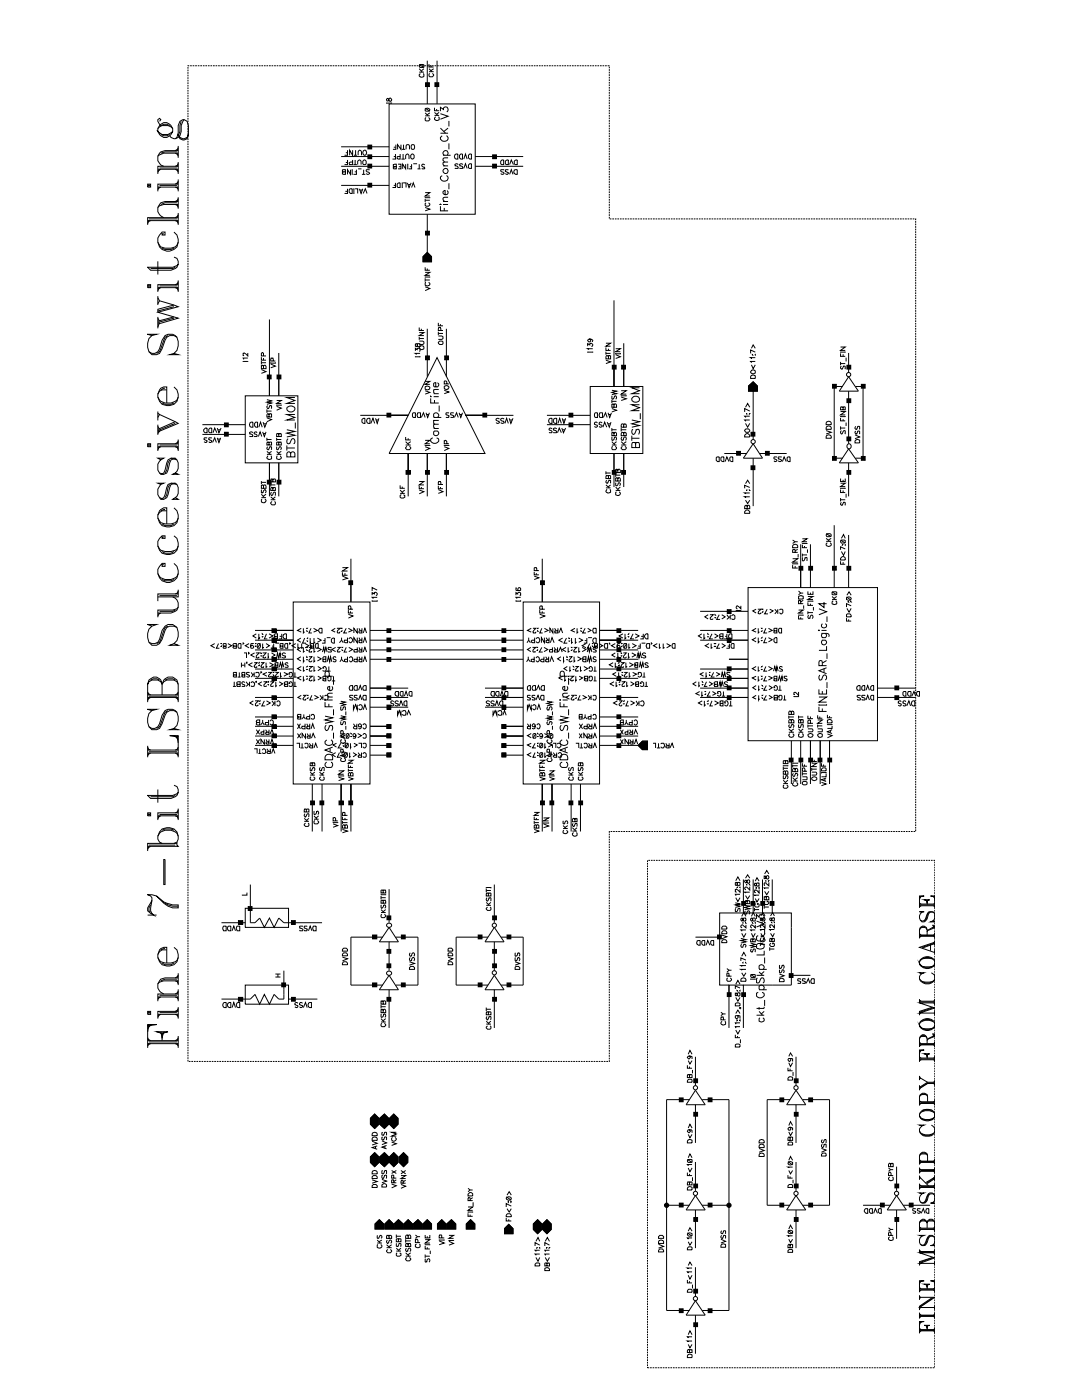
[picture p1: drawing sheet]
<svg xmlns="http://www.w3.org/2000/svg" width="216mm" height="279mm" viewBox="0 0 216 279" stroke-linecap="round" stroke-linejoin="round" font-family="sans-serif">
<g fill="none" stroke="#000" stroke-width=".2">
<path d="M77.3 19.6l-.2 .2 .1 .4h.3l.2-.6a.28 .28 0 0 1 .4 .2 .28 .28 0 0 1-.1 .4h-.2zM83.7 14.4h.9M83.7 13.7l.5 .7M83.7 12.9l.9 .6M83.8 12.9l.8 .1v.4l-.8 .1-.1-.3zM83.9 14.7l-.2 .2a.54 .54 0 0 0 .3 .5 .54 .54 0 0 0 .6-.2v-.4l-.2-.1M84.6 13.7l-.5 .4M84.9 16.5h.8v.8h-.8zM85.3 12.1v8.6M85.6 12.8v.6h.9M85.6 14.3h.9M85.6 13.7l.6 .6"/>
<path d="M85.8 14.6l-.2 .2v.4l.2 .1h.5l.2-.2-.2-.5M86 13v.4M86.5 13.7l-.6 .4M86.8 16.5h.7v.8h-.7zM87.2 12.1v8.6M29.5 36.7h.6v.6h-.6zM29.5 37h.6M29.7 36.7v.6M31.5 26.2a1.48 1.48 0 0 1 1.4-1.7 1.48 1.48 0 0 1 1.5 1.6 1.48 1.48 0 0 1-1.7 1.3l-.9-.6-.3-.6 .8 .6h1.2l1-.6M31.5 25.7l.3-.4a2.02 2.02 0 0 1 2.7 .4M31.5 37.3h4.1M31.5 33.8h4.1"/>
<path d="M31.8 24.2l.3-.3-.3-.3-.3 .3v.3l.6 .9 .6-.3h.6l.6 .3M31.8 37h3.5M31.8 37.3l-.3 .5M31.8 33.5h3.5M31.8 33.8l-.3 .6M32.1 26.8l.6 .3h.6l.6-.3M32.1 37.3l-.6 .3M32.1 33.8l-.6 .3M35 37.3l.6 .3M35 33.8l.6 .3M35 30.6l.6 .3M35.3 30.3h-2.4l-.8 .3"/>
<path d="M35.3 37.3l.3 .5M35.3 33.8l.3 .6M35.3 30.6l.3 .6M35.6 36.7h-4.1v1.5M35.6 33.2h-4.1v1.5M35.6 30.1h-2.7l-.8 .2-.3 .3a1.6 1.6 0 0 0 .9 2.6M35.6 30.6h-2.9l-1.2 .6M35.6 29.1v2.4M35.6 32.3v2.4M35.6 35.8v2.4M35.6 39.4v2.3M35.6 39.9l-.6 .3"/>
<path d="M35.6 39.6l-.3 .6M35.6 36.4l-.6 .3M35.6 36.2l-.3 .5M35.6 32.9l-.6 .3M35.6 32.6l-.3 .6M35.6 29.7l-.6 .4M35.6 29.5l-.3 .6M36.2 24.2l-.3 .9v1.1l-.3 .9M36.7 23.9l-.5 1.2v1.1l-.3 .9a1.16 1.16 0 0 1-2 0M37.6 26.8l-.3 .6-.6 .3-.8-.3-.3-.6 .3 .9 .6 .2 .8-.2 .3-.9v-1.7l-.3-.9-.8-.3-.6 .3-.3 .9v1.4l-.3 .9-.3 .3M68.1 37h9.5M68.1 33.2h9.5"/>
<path d="M68.1 31.2h9.5M68.1 29.3h9.5M68.5 34.3l-.2 .2v.2l.2 .1h.4v-.9l-.6 .1 .1 .3h.5M68.9 38.2h.4M69 32.4h.3M69 30.5h.3M69.3 37.7v.9h-.6M69.3 31.9v1h-.6M69.3 30v1h-.6M69.7 37.8l.2-.1h.4v.9h-.4l-.2-.2zM69.9 33.9v.9l-.6-.9v.9M70.2 34.8h.2"/>
<path d="M70.2 33.9h.2M70.3 33.9v.9M70.4 31.9v1h-.6v-.5l.6-.1M70.4 30v1l-.6-1v1M70.5 38.6h.2M70.5 37.7h.2M70.5 32.9h.7M70.6 31h.6M70.6 37.7v.9M70.8 34.3h.3M70.9 37.7h.5v.9M70.9 31.9v1"/>
<path d="M71 30v1M71.1 33.9v.9h-.6M71.4 32.9v-.7l.3-.3 .4 .3v.7M71.5 31v-.7l.2-.3 .4 .3v.7M71.5 33.7h.6M71.7 37.7l.4 .9 .3-.9M71.8 37.9h.5M72.2 34.8h.7M72.5 38.6l.4-.9 .3 .9M72.5 30.1a.46 .46 0 0 1 .7 .1 .46 .46 0 0 1-.2 .7 .46 .46 0 0 1-.6-.2 .46 .46 0 0 1 .1-.6zM72.6 33.9v.9M72.6 31.9l.5 .3v.5l-.2 .2h-.3l-.2-.2v-.5z"/>
<path d="M73.4 36.6h.8v.7h-.8zM73.4 32.8h.8v.7h-.8zM73.4 30.9h.8v.8h-.8zM73.4 29h.8v.7h-.8zM73.7 34h-.6v.1l.5 .3 .1 .2-.2 .2-.4-.2M77.1 20.5v.2M77.1 20.6h1M77.6 20.7h17.2v22.1h-17.2zM78.1 20.5v.2M78.6 37h.3M78.6 31.2h.3M78.6 29.4h.4"/>
<path d="M78.7 33.3l-.2 .1v.2l.6 .1v-.9l-.6 .1 .1 .4h.5M78.9 36.5v.9h-.6M78.9 30.7v1h-.6M79 28.9v.9h-.6M79.4 36.6l.4-.1v.9h-.4l-.2-.1v-.6zM79.4 32.8h.6v.9h-.6M79.6 33.3h.4M79.8 30.7v1h-.6l.1-.5h.5M80 28.9v.9l-.7-.9v.9M80.1 31.7h.7M80.2 37.4h.1M80.2 36.5h.1"/>
<path d="M80.2 29.8h.7M80.3 36.5v.9M80.4 36.5h.6v.9M80.4 30.7v1M80.5 28.9v.9M80.9 32.8v.9l-.6-.9v.9M80.9 31.7v-.6l.4-.4 .3 .4v.6M81 29.8v-.7l.2-.2 .4 .1 .1 .8M81.3 36.5l.3 .9 .4-.9M81.3 33.7h.1M81.3 32.8h.1M81.4 32.8v.9"/>
<path d="M81.4 36.8h.5M81.8 33.3h.3M82 31l.2-.3 .4 .3v.5l-.2 .2-.4-.2zM82.1 37.4l.4-.9 .3 .9M82.1 32.8v.9h-.6M82.1 29h.5l.1 .5-.1 .3h-.4l-.2-.3zM82.5 32.7h.7M83.3 33.7h.6M83.7 32.8v.9M84.8 32.9l-.3-.1-.3 .1v.2l.5 .3 .1 .2h-.6M84.8 38.4h1l-1 .7h1M84.8 21.8l.5-.2 .5 .3-.2 .3h-.6l-.2-.1z"/>
<path d="M84.8 22.5l.6 .6M84.8 39.4v.1M84.8 39.7v.6M84.8 40h1M84.8 39.5h1M84.8 23.1h1M84.8 21.6l1 .6M85 23.5l-.2 .1v.4l.2 .1h.5l.3-.2-.3-.4M85.8 39.4v.1M85.8 22.5l-.6 .4M86.7 21.5v.6h.9M86.7 23h.9"/>
<path d="M86.7 22.4l.7 .6M87 23.4a.34 .34 0 0 0-.3 .3 .34 .34 0 0 0 .3 .3l.6-.1v-.4l-.1-.1M87.1 21.8v.3M87.6 22.4l-.5 .4M87.9 22.7l1.5 .5-1.5 .6M87.9 22.2v-.8l.6 .4a.51 .51 0 0 1 .8-.3 .51 .51 0 0 1-.1 .9M87.9 26.6h1.5M87.9 25.6l1 1M88.2 35.1a.66 .66 0 0 0-.1 .9 .66 .66 0 0 0 1 .1l.3-.5-.1-.4-.2-.1M88.2 27.1a.66 .66 0 0 0-.1 1 .66 .66 0 0 0 1 0l.3-.3v-.4l-.3-.3M88.4 33.1h1M88.4 31h1.5"/>
<path d="M88.6 31a.52 .52 0 0 1 0-.8 .52 .52 0 0 1 .7 0 .52 .52 0 0 1-.1 .8M89.2 38a.48 .48 0 0 1 .1 .7 .48 .48 0 0 1-.6 .1 .48 .48 0 0 1-.1-.7l.2-.1v.9M89.4 39.4l-.9 .1-.1 .3 .3 .4M89.4 32.3h-.7l-.3 .2 .1 .4 .2 .2M89.4 31.5l-.9 .1-.1 .4 .3 .3M89.4 25.6l-.8 .6M89.6 24.1v1.1M89.6 28.6v1.2M89.6 36.6v1.2M90.8 30.9l.6-.2v1a.56 .56 0 0 1-.6-.2 .56 .56 0 0 1 0-.6zM91.4 32.9l-.2-.2-.4 .1v.3l.5 .1 .1 .3h-.6M91.7 31l.2-.3h.4v1h-.4l-.2-.2z"/>
<path d="M92.4 32.9l-.3-.2-.3 .1v.3l.4 .1 .2 .3h-.7M92.5 33.6l.4-.9 .3 .9M92.5 31.7l.4-1 .3 1M93.6 32.8l.5-.1v.9h-.5l-.1-.2v-.5zM93.6 30.8l.5-.1v1h-.4l-.2-.2v-.5zM94.8 33.2h9.6M94.8 31.2h9.6M98.3 32.8h.8v.7h-.8zM98.3 30.9h.8v.8h-.8zM100.2 31.9h.3v1h-.4l-.2-.2v-.5zM100.6 34h-.7v.1l.5 .3 .2 .2-.3 .2-.4-.2M100.8 32.2l.4-.3h.2v1h-.4l-.2-.2z"/>
<path d="M101.4 34h-.6v.2l.6 .3-.1 .3-.5-.2M101.7 34.8l.3-.9 .4 .9M101.7 32.9l.3-1 .4 1M102.6 34l.6-.1v.9a.56 .56 0 0 1-.6-.2 .56 .56 0 0 1 0-.6zM102.6 32.2l.4-.3h.2v1h-.4l-.2-.2zM29.5 56.8h.6v.6h-.6zM29.5 57.1h.6M29.5 44h6.1M29.7 56.8v.6M29.7 43.7h5.6M29.7 44l-.2 .6M30.1 44l-.6 .3"/>
<path d="M31.5 48.3l.6 1a2.92 2.92 0 0 0 3.2-.4l.3-.6M31.5 52.2v2.6M31.5 59.1v1.8M31.5 59.4l.3 .6M31.5 57.4h4.1M31.8 57.1h3.5M31.8 57.4l-.3 .6M32.1 57.4l-.6 .3M32.3 49.5l.6 .3h1.2l.6-.3M34.7 51.3a1.25 1.25 0 0 1 .9 1.1 1.25 1.25 0 0 1-.6 1.2l-.9 .3h-4l-.6-.6h5l.8-.3 .3-.3M34.7 46.3a2.17 2.17 0 0 1 0 3.5 2.1 2.1 0 0 1-2.9-.6 2.1 2.1 0 0 1 .5-2.9h.6v.6h-.6v-.2h.4M35 53.3l-.5 .3h-4.4"/>
<path d="M35 57.4l.6 .3M35 44l.6 .3M35 40.8l.6 .3M35.3 40.5h-2.4l-.8 .3M35.3 57.4l.3 .6M35.3 44l.3 .6M35.3 40.8l.3 .6M35.6 56.8h-4.1v1.5M35.6 43.4h-6.1v1.5M35.6 40.2h-2.7a1.63 1.63 0 0 0-1.5 1.5 1.63 1.63 0 0 0 1.3 1.7M35.6 40.8h-2.9l-.9 .3-.3 .3M35.6 42.5v2.4"/>
<path d="M35.6 56v2.3M35.6 56.6l-.6 .2M35.6 56.2l-.3 .6M35.6 43.1l-.6 .3M35.6 42.8l-.3 .6M84.4 51.2l.9-.8 .8 .8v1h-1.7zM84.8 57.2l1 .4-1 .4M84.8 54.4h1l-1 .5h1M84.8 53.3v.6h1M84.8 41.4l1 .3-1 .4M84.8 55.2v.2M84.8 55.5v.7"/>
<path d="M84.8 55.9h1M84.8 55.3h1M84.9 46.1h.8v.8h-.8zM85 56.4l-.2 .1v.4a.53 .53 0 0 0 .6 .1 .53 .53 0 0 0 .4-.4l-.3-.2M85 40.5l-.2 .1v.4l.2 .1h.5l.3-.2-.3-.4M85.3 42.8v8.5M85.3 53.6v.3M85.8 55.2v.2M87.8 40.8h.2zM87.9 41.1v1h1.5M88.4 40.8h1M88.4 40.2h1"/>
<path d="M88.6 41.5v.6M122.5 59.9v17.2M29.7 70.2a1.26 1.26 0 0 0 2.1-.6l.5-1.7 .6-.9a1.63 1.63 0 0 1 2.7 1.2 2 2 0 0 1-1.7 2.6h1.7l-.9-.3M30.3 67l-.8-.3h1.7a1.99 1.99 0 0 0-1.7 2.6l.2 .9 .6 .6h.9l.6-.3 .5-.9 .6-1.7a1.44 1.44 0 0 1 2.4-.6M31.5 79.2l.3 .6a2.58 2.58 0 0 0 3.5 0l.3-.6M31.5 60.6l.3-.6 3.8 1.2-4.1 1.1 4.1 1.2-4.1 1.2M31.5 63.2v2.3M31.5 63.5l.3 .6M31.8 64.3l-.3 1M32.9 77.5l-.8 .3M33.3 77.8h-1l-.5 .3-.3 .6M33.5 67l-.6 .3-1.1 2.9-.6 .3"/>
<path d="M34.7 77.2a2.06 2.06 0 0 1 .8 2.4 2.06 2.06 0 0 1-2.2 1.3 1.94 1.94 0 0 1-1.8-1.6 1.94 1.94 0 0 1 1.2-2.1h.6v3.2M34.7 60.9l-3.2 .8v.6M34.7 63.5l-3.2 .8M34.7 63.2l-3.2 .9M34.7 61.2l-3.2 .9M48.5 72.1v.1M48.5 72.1h.9M48.9 79h10.5v13.4h-10.5zM49.4 71.5h-.9l.2 .2M49.4 70.4v.6l-.6-.6-.3 .1v.5h.2M49.4 72.1v.1M52.2 73.7l.9 .5-.9 .3"/>
<path d="M52.2 71.3v.6h.9M52.2 72.1v.6M52.2 72.4h.9M52.6 73.2l-.2-.3-.2 .1v.6h.9v-.4l-.2-.3-.3 .1v.6M52.6 71v-.5l-.3-.1-.1 .1v.5h.9M52.6 71.5v.4M53.3 79.8l.9 .2-.9 .3 .9 .1-.9 .3M53.3 74.8h.8v.8h-.8zM53.8 63.8v15.2M54 72.6l.9 .5-.9 .3M54 72.3v.3M54 72.5h.9"/>
<path d="M54.5 72.1l-.1-.6h-.3l-.1 .6h.9M54.9 72.3v.3M55.2 79.9h.9l-.9 .6h.9M55.3 74.8h.7v.8h-.7zM55.6 70.4v8.6M58.8 79.3h-1.6l1.6 .6-1.6 .6h1.6M82.9 70v-.5l.3 .3 .1-.3h.4l.1 .5-.1 .1M82.9 68.7v.4l.2 .1 .3-.6h.3l.1 .5-.4 .1-.2-.5zM82.9 71.1v.2M82.9 71.2h.9M83.7 68.1h.6l.3 .1-.1 .5h-.8M83.7 66.4h.9l-.9 .6h.9"/>
<path d="M83.7 65.4v.6h.9M83.7 67.6h.9M83.7 67.2v.6M83.8 69.1h.7l.1 .5a.52 .52 0 0 1-.6 .2 .52 .52 0 0 1-.3-.5zM83.8 70.5h-.9l.2 .3M83.8 71.1v.2M84.1 65.6v.4M84.8 78l1 .3-1 .4M84.8 76.1h1l-1 .6h1M84.9 71h.8v.8h-.8zM85.3 65.6v9.6M85.9 79.5v.9h1.6"/>
<path d="M85.9 79.1v.1zM86.5 79.2h1M86.5 78.6h1M86.7 79.8v.6M87.2 71.4l9.6 19.1h-19.2zM87.3 76.4l.2 .1a.45 .45 0 0 1-.2 .7h-.6l-.2-.2v-.5l.3-.1h.2v.8M87.5 68.3l.2-.2h.5l.2 .1v.4l-.2 .1h-.5zM87.5 67.1h.6l.3 .1-.1 .4-.8 .1M87.5 64.4v.6h.9M87.5 66.5h.9M87.5 66.2v.7M87.5 77.7l-1 .1v.5l.3 .3"/>
<path d="M87.9 64.7v.3M88 66l-.1-.6h-.4v.6h.9M88.6 77.9l1 .3-1 .4M88.7 71h.8v.8h-.8zM89.1 65.6v9.6M89.2 76.6v-.4l-.5-.2-.1 .6h1M117.3 69.1v-.5l.4 .2v-.2a.35 .35 0 0 1 .5 .1 .35 .35 0 0 1-.2 .5M117.3 70.2v.2M117.3 70.3h1M117.6 67.6l.3 .2v.3l-.4 .1-.2-.2a.54 .54 0 0 1 .5-.4 .54 .54 0 0 1 .5 .4l-.2 .2M117.8 77.1h10.5v13.4h-10.5zM118.3 69.6h-1l.1 .2"/>
<path d="M118.3 70.2v.2M120.9 71.9l.9 .3-.9 .4M120.9 69.3v.6h.9M120.9 68.5h.9l-.9 .6h.9M120.9 70.2v.6M120.9 70.5h.9M121.4 71.2l-.2-.2-.3 .2v.4h.9v-.6h-.4v.6M121.4 69.6v.3M122.1 77.9l.9 .2-.9 .2 .9 .3-.9 .1M122.1 79.8v.6M122.2 72.9h.7v.8h-.7zM122.2 79v.7l.2-.1 .2-.5h.3l.1 .3-.1 .3"/>
<path d="M122.9 70.8l.9 .4-.9 .3M122.9 69.6h.9l-.9 .6h.9M122.9 70.4v.3M122.9 70.6h.9M123.8 70.4v.3M124 79.2l1 .4-1 .3M124 78h1l-1 .7h1M124 78.9v.2M124 79h1M124 72.9h.8v.8h-.8zM124.5 68.5v8.6M125 78.9v.2"/>
<path d="M126.3 79.2a.69 .69 0 0 1 1-.1 .69 .69 0 0 1 .1 1 .74 .74 0 0 1-.9 .2 .74 .74 0 0 1-.3-.9zM127.6 77.4h-1.5l1.5 .6-1.5 .6h1.5M149.4 77l.9-.8 .8 .8v1.1h-1.7zM149.9 75l.2-.2 .5 .1 .1 .6h-.9zM149.9 73.9h.7l.1 .5a.52 .52 0 0 1-.5 .2 .52 .52 0 0 1-.4-.4zM149.9 72.8l.4 .8 .4-.8M149.9 69.5l.4-.7 .4 .7M150.1 70.8l.1 .1zM150.3 77.1v10.5M150.7 72.1h-.9l.1 .3M150.7 71.4h-.9l.1 .2M150.7 70.8l-.1 .1z"/>
<path d="M150.7 70.3l-.9-.5v.7M166.1 76.7h.8v.8h-.8zM167.7 70.5v.6h1M167.7 69.3h1l-1 .6h1M167.7 70.3h1M167.7 70.2v.2M167.7 72.2v.7M167.7 72.6h1M167.9 73.1l-.2 .1 .2 .5h.2l.2-.6 .4 .1-.1 .5M168.1 77.1h-1.6v14.3h1.6M168.2 70.7v.4M168.7 70.2v.2"/>
<path d="M168.8 71.4v.7M169 79.6h.8v.7h-.8zM169 72.9h.8v.8h-.8zM169.3 70.4v3.9M169.3 78.1v10.5M169.3 75.2l2 2.9h-3.8zM170.7 77.1h1.5v14.3h-1.5M171.9 76.7h.7v.8h-.7zM29.5 88.6h.6v.6h-.6zM29.5 88.8h.6M29.7 88.6v.6M31.5 83.3l.3-.6 3.8 1.8-4.1 1.7"/>
<path d="M31.5 82.1v1.8M31.5 84.8v2M31.5 89.2h4.1M31.5 85.1l.3 .6M31.5 82.5l.3 .2M31.8 99.3l.9 .4M31.8 94.4l.9 .3M31.8 88.8h3.5M31.8 89.2l-.3 .5M32.1 89.2l-.6 .2M32.1 85.7l-.6 .8M32.3 80.4l.6 .3h1.2l.6-.3"/>
<path d="M33.9 96.7l-.4 .6-.2 1.4-.4 .6M33.9 91.8l-.4 .6-.2 1.4-.4 .6M34.1 96.4l1.2 .3M34.1 91.4l1.2 .4M35 96.4l-.9 .3-.8 2.6-.6 .4h-.6a1.97 1.97 0 0 1 0-3l.6-.3h-1.2l.6 .3M35 99.3l.6 .4h-1.1l.8-.6 .3-.6v-1.2l-.3-.6-.3-.3h-.9l-.6 .3-.8 2.6-.6 .4M35 91.4l-.9 .4-.8 2.6-.6 .3h-.6l-.6-.9v-1.2l.3-.6 .9-.6h-1.2l.6 .4M35 94.4l.6 .3h-1.1l.5-.3a1.97 1.97 0 0 0 0-3h-.9l-.6 .4-.8 2.6-.6 .3M35 89.2l.6 .2M35 84.5l-3.5 1.4M35 84.2l-3.5 1.5M35.3 89.2l.3 .5"/>
<path d="M35.6 88.6h-4.1v1.4M35.6 87.7v2.3M35.6 88.2l-.6 .4M35.6 88l-.3 .6M40.4 84.8h8.5M40.4 86.7h8.5M40.7 85.7l.3-.3h.3v1h-.4l-.2-.2zM41.3 87.5h-.6v.2l.6 .3-.2 .3-.4-.2M41.7 85.7l.2-.3h.3v1h-.4l-.1-.2zM42.2 87.5h-.5v.2l.5 .3-.1 .3-.4-.2M42.4 88.3l.4-.9 .4 .9M42.5 86.4l.3-1 .5 1"/>
<path d="M43.3 87.4l.4 .9 .3-.9M43.3 85.4l.4 1 .4-1M43.4 87.6h.5M43.5 85.8h.4M44.8 86.3h.8v.7h-.8zM44.8 84.4h.8v.8h-.8zM49.9 84.4l.6-.2v1.1a.56 .56 0 0 1-.6-.3 .56 .56 0 0 1 0-.6zM50.5 86.4l-.3-.2-.4 .2 .1 .2 .4 .1 .2 .3-.1 .1-.6-.1M50.9 84.4l.2-.2h.3v1.1h-.3l-.3-.3zM51.3 86.4l-.2-.2-.4 .2 .1 .2 .5 .3-.1 .2-.5-.1M51.6 87.1l.3-.9 .3 .9M51.6 85.3l.4-1.1 .3 1.1"/>
<path d="M52.2 99.3h.9M52.2 98.6l.5 .7M52.2 96.3h.9M52.2 96v.6M52.2 97.7v.6h.3l.1-.3 .3-.3 .2 .3-.2 .4M52.3 99.7h-.1v.4a.44 .44 0 0 0 .6 .2 .44 .44 0 0 0 .1-.6h-.1M52.4 86.2l.3 .9 .4-.9M52.5 84.2l.3 1.1 .5-1.1M52.5 86.5h.5M52.6 97l-.2-.2-.2 .1v.6h.9v-.5l-.2-.2-.3 .1v.6M52.7 84.6h.4M53.1 98.6l-.6 .5"/>
<path d="M53.3 83.4l.9 .3-.9 .5M53.3 90.7h.9M53.3 90.1l.6 .6M53.3 87.7h.9M53.3 81.7v.7M53.3 87.4v.6M53.3 82h.9M53.3 95.8h.8v.8h-.8zM53.4 89.2l-.1 .2 .1 .3h.2l.2-.5h.4l-.1 .5M53.4 80.9l-.1 .2 .1 .4h.2l.2-.6 .4 .1-.1 .5M53.5 91a.34 .34 0 0 0-.3 .4 .34 .34 0 0 0 .4 .3l.6-.2v-.3l-.2-.2M53.7 88.4l-.1-.2h-.3v.6h.9v-.5l-.4-.1-.1 .2v.4"/>
<path d="M53.7 82.8v-.2h-.4v.6h.9v-.6h-.4l-.1 .6M53.8 92.4v6.7M54 99.7h.9M54 99.1l.7 .6M54 96.8h.9M54 96.4v.7M54.2 98.2l-.2 .3 .2 .4 .2-.2 .3-.5 .2 .1v.6M54.2 90.1l-.5 .3M54.4 97.5v-.2h-.3l-.1 .6h.9v-.5h-.4l-.1 .5M54.4 95.8v-.2h-.3l-.1 .6h.9v-.5h-.4l-.1 .5M54.9 99.1l-.5 .5M55.2 81.1l.9 .3-.9 .5"/>
<path d="M55.2 90.7h.9M55.2 87.7h.9M55.2 90.1l.6 .6M55.2 80.8v.1M55.2 87.4v.6M55.2 80.9h.9M55.3 95.8h.7v.8h-.7zM55.3 89.2v.5h.2l.3-.5h.2l.1 .2-.1 .3M55.4 91l-.2 .2v.3a.52 .52 0 0 0 .6 .2 .52 .52 0 0 0 .3-.4l-.2-.3M55.6 88.4l-.1-.2h-.2l-.1 .6h.9l-.1-.6h-.3l-.1 .6M55.6 86.7l-.1-.2h-.2l-.1 .6h.9l-.1-.6h-.3l-.1 .6M55.6 92.4v6.7"/>
<path d="M56.1 90.1l-.6 .3M56.1 80.8v.1M57.2 85.8l1.6 .3-1.6 .3 1.6 .5-1.6 .3M57.2 89.4h1.6M57.2 88.9v1M57.3 81.3a.88 .88 0 0 1 .9-.3 .88 .88 0 0 1 .6 .7 .79 .79 0 0 1-.9 .5 .79 .79 0 0 1-.6-.9zM57.5 87.5a.54 .54 0 0 0-.3 .6 .54 .54 0 0 0 .5 .5l.6-1.1a.55 .55 0 0 1 .5 .5 .55 .55 0 0 1-.2 .6M58 90.5l-.3-.3-.3 .1-.2 .2v.7h1.6v-.7l-.3-.3-.4 .1-.1 .9M58.8 82.7h-1.6l1.6 .6-1.6 .5h1.6M58.9 84.3v1.2M71.9 82.9h9.5M72.4 83.6l.4-.1v1h-.2l-.4-.3v-.5z"/>
<path d="M73.3 83.6l.5-.1v1a.56 .56 0 0 1-.5-.2 .56 .56 0 0 1-.1-.6zM74 84.5l.4-1 .4 1M74.9 83.5l.4 1 .3-1M75 83.8h.5M77.2 82.5h.8v.7h-.8zM79.8 96.9v.6h1M79.8 98.5h1M79.8 97.8l.6 .7M80.1 98.7l-.3 .2v.3l.3 .2h.4l.3-.2v-.3l-.3-.2M80.3 97.1v.4M80.8 97.8l-.5 .4M80.9 87.2v.6h1.1"/>
<path d="M80.9 88.8h1.1M80.9 88.1l.7 .7M81 93.9h.9v.8h-.9zM81.2 89.1l-.3 .2 .3 .4h.5l.3-.2-.3-.4M81.4 87.5v.3M81.4 90.5v8.6M82 88.1l-.6 .5M82.4 82.5l.5-.1v.9l-.5-.1zM83.4 82.4h.5v.9l-.6-.1-.1-.5zM83.7 97.8l.9 .3-.9 .5M83.7 96.9v.6h.9M83.7 96.1h.9l-.9 .7h.9"/>
<path d="M84.1 83.3l.4-.9 .3 .9M84.1 97.2v.3M84.8 89.2l1 .3-1 .4M84.8 87.9h1l-1 .7h1M84.8 88.8v.2M84.8 88.9h1M84.9 93.9h.8v.8h-.8zM85 82.4l.3 .9 .4-.9M85.1 82.7h.5M85.3 90.5v8.6M85.8 88.8v.2M86.4 87.4l-.4 .1a.76 .76 0 0 0 .4 .9 .76 .76 0 0 0 .9-.1l.2-.2v-.4l-.4-.3"/>
<path d="M86.5 85.5h1M86.5 83.3h1.6M86.7 86h.6a.5 .5 0 0 1 0 .9 .5 .5 0 0 1-.8-.4v-.3zM86.7 83.3l-.2-.2v-.5a.52 .52 0 0 1 .8-.1 .52 .52 0 0 1 0 .8M87.5 97.7l.9 .4-.9 .4M87.5 96.9v.6h.9M87.5 84.7l-1 .1v.5l.3 .2M87.5 83.9h-1v.6l.3 .2M87.6 80.9v1.2M87.9 97.2v.3M88 96.7l-.1-.6h-.4v.6h.9M88.6 89.2l1 .3-1 .4"/>
<path d="M88.6 88.8v.2M88.6 88.9h1M88.7 93.9h.8v.8h-.8zM89.1 90.5v8.6M89.2 88.6l-.1-.6h-.5v.6h1M89.6 82.5h-.6l.1 .3 .5 .2v.2h-.6M89.6 88.8v.2M90.5 82.5h-.6l.1 .3 .5 .2v.2h-.6M90.7 83.3l.4-.9 .3 .9M91.6 82.4l.3 .9 .4-.9M91.7 82.7h.5M92.9 82.9h9.5"/>
<path d="M96.4 82.5h.7v.7h-.7zM99.7 83.7l-.3-.2-.3 .1-.1 .2 .6 .3 .1 .2-.3 .2-.4-.2M100.6 83.7l-.3-.2-.3 .1-.1 .2 .6 .3 .1 .2-.3 .2-.4-.2M100.8 84.5l.3-1 .3 1M101.6 83.5l.3 1 .5-1M101.8 83.8h.4M109.1 82.9h8.7M109.1 84.8h8.7M109.6 83.6l.6-.1v1a.56 .56 0 0 1-.6-.2 .56 .56 0 0 1 0-.6zM110.2 85.6l-.3-.2-.3 .2v.3l.6 .2-.1 .3-.5-.1M110.6 83.6l.5-.1v1a.56 .56 0 0 1-.6-.2 .56 .56 0 0 1 0-.6zM111.1 85.6l-.3-.2-.4 .2 .1 .3h.4l.2 .4h-.7"/>
<path d="M111.3 86.4l.3-1 .4 1M111.3 84.5l.4-1 .3 1M112.1 85.4l.3 1 .5-1M112.2 83.5l.3 1 .4-1M112.3 85.8h.4M112.3 83.8h.5M113.5 84.4h.8v.8h-.8zM113.5 82.5h.8v.7h-.8zM118.8 82.4h.4v.9h-.4l-.2-.2v-.5zM119.2 84.4l-.2-.2-.4 .2v.3l.6 .2-.2 .4-.4-.2M119.6 82.5l.6-.1v.9l-.6-.1zM120.1 84.4l-.2-.2-.4 .2v.3l.6 .2v.2l-.2 .2-.4-.2"/>
<path d="M120.3 85.3l.4-1.1 .4 1.1M120.4 83.3l.4-.9 .4 .9M120.9 97.4h.9M120.9 96.8l.7 .6M120.9 94.4h.9M120.9 94.1v.6M121.1 95.8l-.2 .3 .2 .3h.1l.3-.6 .3 .1v.5M121.2 97.7a.34 .34 0 0 0-.3 .4 .34 .34 0 0 0 .3 .3l.6-.2v-.3l-.1-.2M121.2 84.2l.4 1.1 .3-1.1M121.3 82.4l.4 .9 .3-.9M121.3 84.6h.5M121.4 95.1l-.2-.2h-.2l-.1 .2v.4h.9v-.6l-.4 .1v.5"/>
<path d="M121.4 82.7h.5M121.8 96.8l-.5 .4M122.1 81.5l.9 .4-.9 .3M122.1 88.8h.9M122.1 85.8h.9M122.1 88.1l.6 .7M122.1 85.4v.7M122.1 80.1h.9M122.2 93.9h.7v.8h-.7zM122.2 87.2v.7l.3-.2 .1-.4h.3l.1 .3-.1 .3M122.3 89.1l-.2 .1v.4l.2 .1h.5l.2-.2-.2-.4M122.5 86.5l-.2-.2-.2 .1v.6h.9v-.5l-.1-.2-.3 .1-.1 .6"/>
<path d="M122.5 80.9l-.2-.3-.2 .1v.6h.9v-.4l-.1-.3h-.2l-.2 .3v.4M122.5 90.5v6.7M122.9 97.9h.9M122.9 97.2l.5 .7M122.9 94.8h.9M122.9 94.6v.6M122.9 96.4v.5l.4-.1 .1-.4 .4 .1-.2 .4M123 98.2l-.1 .1v.4a.48 .48 0 0 0 .5 .2 .48 .48 0 0 0 .3-.6l-.2-.1M123 88.1l-.5 .5M123.3 95.6l-.2-.3-.2 .1v.6h.9v-.4l-.2-.3-.2 .1-.1 .6M123.3 93.9l-.2-.3-.2 .1v.6h.9v-.4l-.2-.3h-.2l-.1 .3v.4M123.8 97.2l-.5 .4"/>
<path d="M124 88.8h1M124 85.8h1M124 88.1l.6 .7M124 85.4v.7M124 93.9h.8v.8h-.8zM124.1 87.2l-.1 .3 .1 .4 .3-.1 .2-.6 .3 .1 .1 .3-.2 .3M124.2 89.1l-.2 .2 .2 .4h.5l.3-.2-.3-.4M124.5 86.5l-.3-.2-.2 .2v.5h1l-.1-.6h-.4v.6M124.5 84.8l-.3-.2-.2 .2v.5h1l-.1-.6h-.4v.6M124.5 90.5v6.7M125 88.1l-.6 .5M126.1 83.8l1.5 .4-1.5 .4 1.5 .3-1.5 .4"/>
<path d="M126.1 87.5h1.5M126.1 87v1M126.3 85.7a.58 .58 0 0 0 .1 1l.3-.2 .2-.7 .3-.1h.2l.2 .3-.2 .7M126.8 88.6l-.1-.3h-.5l-.1 .3v.7h1.5v-.7l-.2-.3h-.5l-.1 1M127.6 80.8h-1.5l1.5 .6-1.5 .6h1.5M127.8 82.5v1.2M143.1 91.2h.4v.9h-.3l-.3-.2v-.5zM144 91.2h.4v.9h-.2l-.4-.2v-.5zM144.5 90.5h4.5M144.7 92.1l.3-.9 .5 .9M145.8 91.2h.4v.9h-.2l-.4-.2v-.5zM147 90.1h.7v.7h-.7z"/>
<path d="M148.6 86.9a.55 .55 0 0 1 .5-.4 .55 .55 0 0 1 .5 .4v.3h-1zM148.8 99.8l.4 .7 .4-.7M148.8 96.5l.4-.7 .4 .7M148.8 85.7l.6-.1 .2 .4-.2 .3h-.6l-.2-.3zM148.8 84.5l.4 .8 .4-.8M148.8 81.3l.4-.8 .4 .8M148.9 82.5l.1 .1zM149 97.8l-.1 .1zM149.5 97.8l.1 .1zM149.5 82.5h.1M149.6 99.1h-1l.2 .2M149.6 98.4h-1l.2 .2"/>
<path d="M149.6 97.3l-1-.4v.6M149.6 83.8h-1l.2 .3M149.6 83.1h-1l.2 .2M149.6 82l-1-.5v.7M149.9 93h.7v.7h-.7zM149.9 86.3h.7v.7h-.7zM150.3 88.6l1.8 2.8h-3.8zM150.3 91.4v9.6M151.6 90.5h5.4M152.7 90.1h.8v.7h-.8zM155 91.3h-.6v.2l.5 .2 .1 .2-.2 .2-.4-.2M156 91.3l-.6-.1v.4l.4 .1 .2 .2-.3 .2-.4-.2"/>
<path d="M156.1 92.1l.4-.9 .4 .9M157.2 91.2h.4v.9h-.3l-.2-.2v-.5zM164.8 85.9l1.1 .4-1.1 .3M165 86.9a.56 .56 0 0 1 .6 0 .56 .56 0 0 1 .3 .6h-1.1zM165 85.1a.56 .56 0 0 1 .6 0 .56 .56 0 0 1 .3 .6h-1.1zM165 84.2a.56 .56 0 0 1 .6 0 .56 .56 0 0 1 .3 .6h-1.1zM166.1 91.1h.8v.8h-.8zM167.7 97.7v.6h1M167.7 96.4h1l-1 .7h1M167.7 95.5v.6h1v-.6M167.7 83.4v.6h1M167.7 82.1h1l-1 .7h1"/>
<path d="M167.7 99.7h1M167.7 83.1v.1M167.7 85.1v.7M167.7 97.4v.1M167.7 99.4v.7M167.7 97.5h1M167.7 85.4h1M167.7 83.1h1M167.9 85.9l-.2 .3 .1 .3 .2 .1 .2-.5 .4-.2v.7M168.2 81.4l-.1-.2h-.3l-.1 .2v.4h1l-.1-.6-.4 .1v.5M168.2 83.7v.3M168.2 95.8v.3"/>
<path d="M168.2 97.9v.4M168.7 83.1v.1M168.7 97.4v.1M168.8 84.3v.7M168.8 98.6v.7M169 93.9h.8v.8h-.8zM169 87.2h.8v.8h-.8zM169.3 92.4v6.7M169.3 89.6l2 2.8h-3.8zM170.6 86.8l.9 .4-.9 .3M170.8 87.8h.7v.6h-.9zM170.8 86l-.2 .2 .2 .4h.1l.3-.6 .3 .1v.5"/>
<path d="M170.8 85.1l-.2 .2 .2 .4h.1l.3-.6 .3 .1v.5M171.9 91.1h.7v.8h-.7zM31.5 114.5l.3 .6a2.58 2.58 0 0 0 3.5 0l.3-.6M31.5 109l.3 .6a2.89 2.89 0 0 0 3.5 0l.3-.6M31.5 103.4l.6 .9a2.92 2.92 0 0 0 3.2-.3l.3-.6M31.8 118.9h3.5M32.3 115.7l.6 .2h1.2l.6-.2M32.3 110.1l.6 .3h1.2l.6-.3M32.3 104.6l.6 .3h1.2l.6-.3M32.9 101.7l-.8 .2M33.3 101.9h-1l-.5 .4-.3 .5M34.5 119.1a1.65 1.65 0 0 1 1.1 1.8 1.65 1.65 0 0 1-1.5 1.4h-2.6"/>
<path d="M34.7 112.4a2.1 2.1 0 0 1 .4 3.2 2.1 2.1 0 0 1-3.1 0 2.1 2.1 0 0 1 .3-3.2h.6v.6h-.6v-.3h.4M34.7 106.9a2.06 2.06 0 0 1 .8 2.5 2.06 2.06 0 0 1-2.2 1.3 2.06 2.06 0 0 1-1.8-1.6 2.06 2.06 0 0 1 .8-2.2h.6v.5h-.6v-.2h.4M34.7 101.3a2.25 2.25 0 0 1 0 3.6 2.26 2.26 0 0 1-2.9-.6 1.78 1.78 0 0 1-.2-2 1.78 1.78 0 0 1 1.7-1v3.3M35.6 117.7v1.4h-4.1M35.6 118.5h-4.1v1.5M35.6 118.3l-.6 .2M35.6 117.9l-.3 .6M54.3 100.1l-.3 .2 .3 .5h.5l.1-.2v-.4l-.1-.1M68.3 115l1 .4-1 .3M68.3 114.2v.6h1M68.3 113.3h1l-1 .7h1M68.8 114.4v.4"/>
<path d="M69.6 115.9h.8v.8h-.8zM70 111.5v8.6M74.3 118.8v-.5l.4 .2v-.2a.34 .34 0 0 1 .5 .1 .34 .34 0 0 1-.2 .5M74.3 120h1M74.3 119.8v.3M75.3 119.2h-1l.2 .3M75.3 117.8l-1-.5v.6M75.3 119.8v.3M103 118.8v-.5l.3 .2 .1-.2 .2-.1 .3 .2v.4l-.2 .1M103 120h.9M103 119.8v.3M103.1 117.3h-.1v.5l.1 .1h.7l.1-.5a.31 .31 0 0 0-.5 0 .31 .31 0 0 0 .1 .5"/>
<path d="M103.9 119.2h-.9l.1 .3M103.9 119.8v.3M106.6 115l.9 .3-.9 .4M106.6 114.1v.6h.9M107 114.4v.3M107.1 113.9l-.1-.6h-.3l-.1 .6h.9M107.9 115.9h.7v.8h-.7zM108.2 111.5v8.6M148.7 102a.51 .51 0 0 1 .5-.2 .51 .51 0 0 1 .4 .3v.3h-1zM149.1 101.1l-.2-.3-.2 .1-.1 .6h1v-.4l-.2-.3-.3 .1v.6M149.3 117.3h25.8v30.5h-25.8zM158.2 112.8v.6h1"/>
<path d="M158.2 111.5h1l-1 .7h1M158.2 112.4v.2M158.2 112.5h1M158.2 107.8l.5 .3M158.2 108.8a.56 .56 0 0 1 1 .2v.3h-1zM158.7 110.2l-.1-.6h-.4v.6h1M158.7 112.9v.5M159.2 108.1h-.5l-.5 .4M159.2 112.4v.2M159.2 109.6l-.5 .3M159.3 110.6v.7M159.3 119l.4-.1 .5 .1 .1 .5h-1z"/>
<path d="M159.3 117.9l.5 .5M159.4 113h.8v.8h-.8zM159.8 108.6v8.7M160.1 108.7v.6h.9M160.1 107.5h.9l-.9 .6h.9M160.1 108.4v.1M160.1 110.5v.6M160.1 110.7h.9M160.1 108.5h.9M160.2 111.3v.6l.3-.1 .1-.5h.2h.2v.6M160.3 118.4h-.5l-.5 .3M160.3 119.8l-.5 .3"/>
<path d="M160.5 109v.3M161 108.4v.1M161.1 109.6v.7M161.2 119h1l-1 .6h1M161.2 118v.6h1v-.6M161.2 119.9v.2M161.2 120h1M161.4 113h.7v.8h-.7zM161.7 108.6v8.7M161.7 118.3v.3M162.2 119.9v.2M164.8 108h1.1"/>
<path d="M164.8 107.4l.7 .6M164.8 106.5l1.1 .6M164.9 106.6l.7-.1 .3 .3-.3 .3h-.6l-.2-.3zM165.1 108.4h-.1a.46 .46 0 0 0 .1 .7 .46 .46 0 0 0 .7-.2l.1-.4-.3-.1M165.9 107.4l-.6 .4M166 118.2l.8-.1 .2 .1v.4l-.8 .1-.2-.1zM166 119.6h1M166 119l.6 .6M166 118.1l1 .6M166.1 113h.8v.8h-.8zM166.3 120l-.3 .1a.52 .52 0 0 0 .4 .6 .52 .52 0 0 0 .6-.2l-.1-.5h-.2M166.5 104.8v12.5"/>
<path d="M167 119l-.5 .4M167.7 112v.6h1M167.7 111.4a.5 .5 0 0 1 .5-.3 .5 .5 0 0 1 .5 .2v.5h-1zM167.7 107.8l1 .6M167.8 107.9l.7-.1 .2 .1v.4l-.8 .1-.2-.3zM167.9 110.1l.4 .7 .4-.7M167.9 107.4l.4-.7 .4 .7M167.9 100.2l-.2 .3 .2 .3h.2l.2-.6 .4 .1-.1 .5M168.1 108.7h.1M168.2 112.2v.4M168.6 108.7l.1 .1zM168.7 109.6l-1-.5v.6"/>
<path d="M168.9 119.1l.9 .7M169 113h.8v.8h-.8zM169 118.8l.4-.7 .4 .7M169.3 106.8v10.5M29.5 136.6l.2-.5 .6-.4h1.2l.6 .4 .2 .5-.2-.9a1.43 1.43 0 0 0-2.4 0l-.2 .9v3.5M29.5 139.2h6.1M29.5 138.7h6.1M29.5 138.3l.6 .4M29.5 138.1l.2 .6M29.7 128.2a1.35 1.35 0 0 0 2.1-.6l.5-1.8 .6-.8a1.62 1.62 0 0 1 2.4 .2 2.62 2.62 0 0 1-.6 3.2l-.8 .4h1.7l-.9-.4M29.7 138.9h5.6M29.7 139.2l-.2 .6"/>
<path d="M30.1 135.7l.5-.2h.6l.6 .2M30.1 139.2l-.6 .3M30.3 125l-.8-.4h1.7a2.07 2.07 0 0 0-1.7 2.7l.2 .9 .6 .6h.9l.6-.4 .5-.8 .6-1.8a1.54 1.54 0 0 1 2.4-.6M31.8 122.3l-.3 .6M32.1 122.3l-.6 .3M32.3 138.7v-2.1a1.61 1.61 0 0 1 1.7-1.5 1.61 1.61 0 0 1 1.6 1.5v3.5M32.3 136.6l.4-.5 .6-.4h1.4l.6 .4 .3 .5M32.9 135.7l.6-.2h1l.5 .2M33.5 125l-.6 .2-1.1 3-.6 .2M35 121.8l-.5 .2h-2.7M35 139.2l.6 .3M35.3 139.2l.3 .6"/>
<path d="M35.6 121.2l-.3 .3-.8 .3h-3v1.4M35.6 138.3l-.6 .4M35.6 138.1l-.3 .6M42.8 128.4l-.7 .5 .7 .4M43.6 128.4l-.4 1h.6M44.1 129l.1-.1zM44.1 128.4l.1 .1zM44.6 128.4h.4l.1 .5-.5 .1-.1 .3 .5 .1 .1-.3-.6-.2zM45.5 128.4l.7 .5-.7 .4M46.5 137h.6M46.7 134.7l-.1 .1v.2l.6 .1v-.9h-.5l-.1 .3 .1 .2h.5M46.7 128.9l-.2 .2 .2 .3h.5v-1h-.5l-.2 .4 .2 .1h.5"/>
<path d="M46.7 136.1v.9M47.4 135.1h.6M47.5 136.6l-.3 .1 .1 .3h.6v-.9h-.4l-.3 .1 .1 .4h.6M47.7 128.4h.4v1h-.4l-.2-.3v-.4zM47.8 134.2v.9M48.2 132.2v1M48.2 132.8h.7M48.4 134.7l-.1 .1v.2l.6 .1v-.9h-.6v.3l.1 .2h.5M48.6 128.3l-.1 .1M48.7 130.3h.5v1M48.9 136.2l-.3-.1-.3 .1 .1 .4 .5 .1-.1 .3-.5-.1M48.9 132.2v1"/>
<path d="M49.1 136.1l.4 .6M49.3 132.1l-.1 .2M49.7 130.1l-.1 .3M49.7 128.4l-.8 .5 .8 .4M49.8 134.3h-.6v.2l.6 .3-.2 .3-.4-.1M49.8 136.1v.9M49.8 136.4l-.7 .6M50.1 136.3l.2-.2a.5 .5 0 0 1 .5 .3 .5 .5 0 0 1-.3 .6h-.3l-.1-.2M50.1 134.2l.4 .5M50.4 132.2l-.8 .5 .8 .4M50.5 139.9l-.6 .4 .6 .4M50.5 128.5l-.4-.1-.1 .2v.7l.5 .1a.31 .31 0 0 0 0-.5 .31 .31 0 0 0-.5 0v.1"/>
<path d="M50.7 132.2h.6l-.6 .7 .1 .3h.4l.1-.2M50.7 134.2v.9M50.7 134.5l-.6 .6M50.8 130.3l-.8 .4 .8 .4M50.9 139.9h.7l-.6 .6v.3l.3 .1 .2-.3M50.9 139.2h7.6M50.9 135.4h7.6M50.9 133.5h7.6M50.9 131.6h7.6M50.9 127.8h7.6M50.9 125.8h7.6M50.9 129.7h7.6"/>
<path d="M51 128.9l.1 .1zM51 128.5h.1M51.1 134.4v-.2h.5a.52 .52 0 0 1 .1 .5 .52 .52 0 0 1-.4 .4l-.2-.2M51.1 130.3h.6l-.6 .6v.3l.4 .1 .1-.2M51.1 135.9v.2M51.1 126.5l-.6 .4 .6 .4M51.5 128.4h.3l.1 .2 .1 .3-.2 .5h-.3l-.1-.2-.1-.3zM51.6 132.8h.1v.1zM51.6 126.5v1l.3-.2M51.7 132.2l-.1 .1zM51.8 140l.1-.1zM52 128.4l-.7 1"/>
<path d="M52.1 132.2h.6l-.6 .7 .1 .3h.4l.1-.2M52.1 131h.1M52.1 130.3v.2zM52.2 133.9l-.1 .3M52.2 136.1l-.6 .4 .6 .4M52.3 127.2h.1M52.3 126.5l.1 .1zM52.4 130.3h.7l-.6 .6v.3l.3 .1 .2-.2M52.4 128.4v1l.3-.2M52.6 136.1h.7l-.6 .6v.3h.4l.1-.2M52.7 139.9l-.5 1h.7M53.1 132.2v1l.2-.2"/>
<path d="M53.1 128.4l.7 .5-.7 .4M53.2 139.9l.7 .4-.7 .4M53.2 126.5l-.5 1h.6M53.3 134.2l-.8 .3 .8 .5M53.5 136.7h.1zM53.5 136.1h.1zM53.5 134.2h.7l-.6 .6v.2l.3 .1 .2-.2M53.5 130.3v1l.2-.2M53.7 126.5l.7 .4-.7 .4M53.8 132.2l.7 .5-.7 .4M53.9 136.1h.7l-.6 .6 .1 .3h.3l.1-.2M54.2 130.3l.7 .4-.7 .4"/>
<path d="M54.3 138.9h.8v.7h-.8zM54.3 135h.8v.8h-.8zM54.3 133.1h.8v.8h-.8zM54.3 131.2h.8v.8h-.8zM54.3 129.3h.8v.7h-.8zM54.3 127.3h.8v.9h-.8zM54.3 125.5h.8v.7h-.8zM54.3 139.9l.4 .6M54.3 128.9h.3M54.5 134.7l.1 .1zM54.5 134.3h.1M54.6 128.4v1h-.6"/>
<path d="M54.9 139.9v1M54.9 134.2h.6l-.6 .7a.3 .3 0 0 0 .3 .2 .3 .3 0 0 0 .3-.2M54.9 127l-.2 .2 .2 .3h.5v-1h-.5l-.2 .2 .1 .3h.6M54.9 128.4h.8M55 136.1v.9l.2-.2M55 132.8h-.1v.4h.6v-1l-.6 .1v.4l.6 .1M55.2 131.3l.2-1 .2 1 .3-1 .1 1M55.7 136.1l.7 .4-.7 .4M55.7 133.2l.3-1 .2 1 .2-1 .2 1M55.8 127h.4M56 134.2v.9l.2-.1M56 128.9l-.1 .1 .1 .4h.5v-1h-.5l-.1 .5h.6"/>
<path d="M56.2 126.5v1h-.6M56.6 126.7l.6-.2v1a.56 .56 0 0 1-.6-.2 .56 .56 0 0 1 0-.6zM56.6 134.2l.8 .3-.8 .5M57 136.6l-.3 .1 .1 .3h.6v-.9h-.4l-.3 .1 .1 .4h.6M57 130.5l-.3-.2-.4 .2v.1l.6 .3 .1 .2-.3 .2-.4-.2M57 128.4h.4v1h-.4l-.2-.3v-.4zM57.5 132.4l-.2-.2-.4 .2 .1 .3 .5 .2-.1 .3-.5-.1M57.9 136.4h-.2a.34 .34 0 0 1 .3-.3 .34 .34 0 0 1 .3 .2v.5l-.1 .2h-.4l-.1-.2M57.9 134.5h-.2v-.1l.1-.2h.4l.1 .2v.5l-.2 .2-.4-.2M57.9 128.3l-.1 .1M58.5 120.1h15.3v36.4h-15.3zM58.6 137h.6"/>
<path d="M58.6 135.1h.6M58.8 134.2v.9M58.8 136.1v.9M59 128.4l-.7 .5 .7 .4M59.4 128.4v1l.3-.2M60 131.1l-.6 .4 .6 .4M60 129.2l-.6 .4 .6 .4M60 127.3l-.6 .5 .6 .4M60.1 138.8l-.7 .4 .7 .3M60.1 135l-.7 .3 .7 .4M60.1 133l-.7 .4 .7 .5M60.1 125.4l-.7 .4 .7 .4"/>
<path d="M60.2 128.4v1l.3-.2M60.5 138.8h.5l-.5 .7 .1 .2h.4v-.3M60.5 135v.9l.3-.2M60.5 133v.9l.3-.1M60.5 131.1v1l.3-.2M60.5 129.2v.9l.3-.1M60.5 125.4v.9l.3-.1M60.8 127.3l-.4 1.1h.6M60.9 128.4l.7 .5-.7 .4M61.2 135.6l.1-.1zM61.2 135h.1zM61.2 133.6l.1 .1z"/>
<path d="M61.2 133.1l.1-.1zM61.2 131.7h.1M61.2 131.1v.1zM61.2 129.7l.1 .1zM61.2 129.3h.1M61.2 125.9l.1 .1zM61.2 125.5h.1M61.3 127.9l.1 .1zM61.3 127.4l.1-.1v.2zM61.4 139.4l.1-.1zM61.4 138.8l.1 .1zM61.6 135h.7l-.5 .4-.1 .4 .4 .1 .1-.3"/>
<path d="M61.6 133h.7l-.6 .6 .1 .3h.3l.1-.1M61.6 131.1h.6l-.6 .8 .5 .2 .1-.3M61.6 129.2h.6l-.6 .7 .1 .2h.4l.1-.1M61.9 127.3v1.1l.2-.2M62.1 125.4l-.5 .9h.6M62.1 128.9l-.1 .1 .1 .4h.5v-1h-.5l-.1 .5h.6M62.2 138.8l-.4 .9h.7M62.6 125.4l.7 .4-.7 .4M62.7 135v.9l.2-.2M62.7 133v.9l.2-.1M62.7 131.1v1l.2-.2M62.7 129.2v.9l.2-.1"/>
<path d="M62.7 127.3v1.1l.2-.2M62.7 138.8l.8 .4-.8 .3M63.1 128.4h.4v1l-.5-.1-.1-.5zM63.3 131.1l.8 .4-.8 .4M63.3 129.2l.8 .4-.8 .4M63.3 127.3l.8 .5-.8 .4M63.4 135l.7 .3-.7 .4M63.4 133l.7 .4-.7 .5M63.8 125.5l.5-.1v.9h-.5l-.2-.3zM63.8 138.8l.5 .5M64.3 130.1l.3-.9 .2 .9 .2-.9 .3 .9M64.4 138.8v.9"/>
<path d="M64.4 139.1l-.6 .6M64.5 127.8h.4M64.6 131.6l-.2 .1v.3l.2 .1h.4v-1h-.4l-.2 .1 .1 .4h.5M64.7 135.5l-.3 .1v.2l.6 .1v-.9h-.5v.4l.5 .1M64.7 133.3h-.3a.34 .34 0 0 1 .4-.3 .34 .34 0 0 1 .3 .3l-.2 .6h-.3l-.2-.1M64.8 139.7h.1zM64.8 138.9l.1-.1h.4l.1 .1v.5l-.1 .3h-.4l-.1-.3M64.9 127.3v1.1h-.6M65.2 127.3h.8M65.3 132.1l.2-1 .3 1 .2-1 .2 1M65.3 133.9h.7M65.4 139.7h1"/>
<path d="M65.4 139.1h1M65.6 135.3h-.2v-.2l.1-.1h.4l.1 .1v.5l-.2 .3-.4-.3M65.6 133v.9M65.7 135v-.6a.46 .46 0 0 0-.6-.5l-.2 .5v.6h1.5M66.1 129.4l-.1-.2h-.5v.4l.5 .1 .1 .3h-.7M66.1 127.6l.4-.3h.2v1.1h-.2l-.4-.3zM66.2 137a.48 .48 0 0 1 .1 .7 .48 .48 0 0 1-.7 0 .48 .48 0 0 1-.1-.6l.3-.1v.8M66.2 135.9h.7M66.4 138.3l-1 .1v.4l.3 .3M66.5 135v1.7M66.9 125.4l-.7 .4 .7 .4M67 129.2l-.8 .4 .8 .4"/>
<path d="M67.1 131.2l-.2-.1-.4 .1v.3l.6 .2-.2 .4-.4-.2M67.2 125.4h.7l-.5 .4-.1 .4 .4 .1 .1-.2M67.3 129.2h.6l-.6 .7 .1 .2h.3l.2-.1M68 140l.9 .1-.9 .3 .9 .2-.9 .3M68.2 131.1v.5l.4 .5M68.2 127.3v.5l.3 .5M68.2 125.4v.1zM68.2 131.6l-.4 .5M68.2 127.8l-.5 .5M68.2 129.7l.1 .1zM68.2 129.3h.1M68.2 125.9v.1z"/>
<path d="M69.1 129.2l-.4 .9h.6M69.1 125.4l-.5 .9h.7M69.3 131.1v1l-.6-.1 .1-.4h.5M69.3 127.3v1l-.6-.1v-.4h.6M69.5 125.4l.8 .4-.8 .4M69.5 122.6l.9 .3-.9 .5M69.5 121.8v.5h.9M69.6 129.2l.8 .4-.8 .4M69.6 127.5a.44 .44 0 0 1 .7 0 .44 .44 0 0 1-.2 .7l-.2 .1-.3-.3M69.7 131.3l.2-.2 .5 .2v.5l-.3 .3-.4-.3M69.8 137l.6-.2v1l-.6-.1zM69.9 122v.3"/>
<path d="M70 121.6l-.1-.6h-.4v.6h.9M70.4 138.9h-.6l.1 .3 .5 .2v.3h-.5l-.1-.2M70.7 137l.6-.2v1l-.6-.1zM71.3 138.9h-.6l.1 .3 .5 .2-.1 .3h-.4l-.1-.2M71.3 131.1v1h-.4l-.3-.2 .1-.3h.6M71.3 129.2v.9h-.6v-.4l.6-.1M71.3 127.3v1l-.7-1v1M71.3 125.4v.9l-.7-.9v.9M71.5 139.7l.4-.9 .3 .9M71.5 137.8l.4-1 .3 1M71.6 131.1l.3 .5M71.6 129.2l.3 .5"/>
<path d="M71.6 127.3l.3 .5M71.6 125.4l.3 .5M72.2 131.1v1l-.6-.1v-.3l.6-.1M72.2 129.2v.9l-.6-.1 .1-.3h.5M72.2 127.3v1l-.6-.1v-.4h.6M72.2 125.4v.9l-.6-.1 .1-.3h.5M72.5 138.9l.6-.1v.9h-.5l-.2-.3zM72.5 137l.6-.2v1l-.6-.1zM72.5 132.1l.3-1 .4 1M72.5 130.1l.3-.9 .4 .9M72.5 128.3l.3-1 .4 1M72.5 126.3l.3-.9 .4 .9"/>
<path d="M73.8 139.2h7.6M73.8 137.3h7.6M73.8 131.6h30.6M73.8 127.8h30.6M73.8 125.8h30.6M73.8 129.7h30.6M77.2 138.9h.8v.7h-.8zM77.2 136.9h.8v.8h-.8zM77.2 131.2h.8v.8h-.8zM77.2 129.3h.8v.7h-.8zM77.2 127.3h.8v.9h-.8zM77.2 125.5h.8v.7h-.8z"/>
<path d="M78.9 138.1l.6-.1v.9a.56 .56 0 0 1-.6-.2 .56 .56 0 0 1 0-.6zM79.9 138.1l.5-.1v.9h-.3l-.3-.2zM80.7 138.9l.3-.9 .4 .9M81.7 138.1l.5-.1v.9h-.3l-.3-.2zM96.8 139.2h7.6M96.8 137.3h7.6M98 138.1l.6-.1v.9a.56 .56 0 0 1-.5-.2 .56 .56 0 0 1-.1-.6zM99 138.1l.6-.1v.9a.56 .56 0 0 1-.6-.2 .56 .56 0 0 1 0-.6zM99.8 138.9l.4-.9 .3 .9M100.2 138.9h.7v.7h-.7zM100.2 136.9h.7v.8h-.7zM100.2 131.2h.7v.8h-.7z"/>
<path d="M100.2 129.3h.7v.7h-.7zM100.2 127.3h.7v.9h-.7zM100.2 125.5h.7v.7h-.7zM100.8 138.1l.5-.1v.9a.56 .56 0 0 1-.5-.2 .56 .56 0 0 1 0-.6zM104.4 120.1h15.2v36.4h-15.2zM105.2 137.1l.4-.3h.2v1h-.4l-.2-.2zM105.4 131.1v.5l.4 .5M105.4 131.6l-.3 .5M105.5 127.3v.5l.3 .5M105.5 127.8l-.3 .5M105.8 138.9h-.6l.1 .3 .5 .2-.1 .3h-.4l-.1-.2M105.9 129.2l-.7 .4 .7 .4"/>
<path d="M106 125.4l-.8 .4 .8 .4M106.3 137l.5-.2v1l-.5-.1zM106.3 129.2h.6l-.6 .6 .1 .3h.4v-.1M106.3 125.4h.6l-.6 .7 .1 .2h.4l.1-.2M106.6 131.1v1l-.6-.1 .1-.4h.5M106.7 127.3v1l-.6-.1-.1-.3 .2-.1h.5M106.8 138.9h-.6l.1 .3 .5 .2-.1 .3h-.4l-.1-.2M106.9 139.7l.5-.9 .3 .9M106.9 131.3l.3-.2 .4 .2v.5l-.2 .3-.5-.3M107 137.8l.4-1 .4 1M107 127.5v-.1a.46 .46 0 0 1 .7 .1 .46 .46 0 0 1-.2 .7l-.3 .1-.2-.3M107.2 129.2l.1 .1z"/>
<path d="M107.3 129.7l-.1 .1zM107.3 125.9l.1 .1zM107.3 125.5h.1M107.7 122.6l1 .3-1 .5M107.7 121.8v.5h1M108 138.9l.5-.1v.9h-.5l-.1-.3zM108 137l.6-.2v1l-.6-.1zM108.1 129.2l-.5 .9h.7M108.1 125.4l-.4 .9h.6M108.2 121.6v-.6h-.4l-.1 .6h1M108.2 122v.3M108.5 131.1v1h-.4l-.2-.2 .1-.3h.5"/>
<path d="M108.5 129.2l.8 .4-.8 .4M108.6 127.3v1l-.6-1v1M108.6 125.4l.8 .4-.8 .4M108.9 131.1l.3 .5M109 127.3l.3 .5M109.1 140l1.1 .1-1.1 .3 1.1 .2-1.1 .3M109.5 131.1v1l-.6-.1v-.3l.6-.1M109.6 127.3v1l-.6-.1v-.4h.6M109.7 132.1l.4-1 .4 1M109.8 128.3l.4-1 .4 1M110.2 129.2v.9l-.6-.1v-.3l.6-.1M110.3 125.4v.9l-.6-.9v.9"/>
<path d="M110.6 129.2l.3 .5M110.7 125.4l.3 .5M111.3 129.2v.9h-.6v-.4h.6M111.3 125.4v.9h-.6v-.4h.6M111.4 130.1l.4-.9 .4 .9M111.5 126.3l.4-.9 .4 .9M111.7 139.7h.1zM111.9 131.1l-.6 .4 .6 .4M112.3 135l-.8 .3 .8 .4M112.3 127.3l-.8 .5 .8 .4M112.3 139.7h1M112.3 139.1h1"/>
<path d="M112.4 131.1v1l.2-.2M112.6 135l-.1-.9-.2-.2-.4 .1-.1 .4v.6h1.5M112.7 135v.9l.2-.2M112.9 129.2l-.7 .4 .7 .4M113 127.3l-.5 1.1h.7M113.1 137a.48 .48 0 0 1 .1 .7 .48 .48 0 0 1-.7 0 .48 .48 0 0 1-.1-.6l.3-.1v.8M113.1 131.7h.1M113.1 131.1v.1zM113.2 133l-.7 .4 .7 .5M113.3 138.3l-.9 .1-.1 .4 .3 .3M113.4 129.2v.9l.2-.1M113.5 135.5v.1z"/>
<path d="M113.5 135h.1M113.5 135.5v1.2M113.5 131.1h.6l-.6 .7a.3 .3 0 0 0 .3 .3 .3 .3 0 0 0 .3-.3M113.5 128h.1M113.5 127.3v.2zM113.6 138.8l-.7 .4 .7 .3M113.7 133v.9l.2-.1M113.8 135h.7l-.5 .4-.1 .4 .3 .1 .2-.3M114 138.8h.6l-.6 .7 .1 .2h.4l.1-.3M114 129.2l.1 .1zM114 127.3v1.1l.3-.2M114.1 129.7l-.1 .1z"/>
<path d="M114.4 133.7h.1M114.4 133l.1 .1zM114.5 129.2h.6l-.6 .7 .1 .2h.4l.1-.1M114.6 131.1v1l.2-.2M114.7 125.4l-.7 .4 .7 .4M114.8 133h.6l-.6 .7 .1 .2h.4l.1-.1M114.8 127.3v1.1l.3-.2M114.9 138.8l.1 .1zM114.9 135v.9l.2-.2M115 139.3l-.1 .1zM115.1 125.4v.9l.3-.1M115.2 131.1l.8 .4-.8 .4"/>
<path d="M115.5 129.2v.9l.2-.1M115.5 127.3l.7 .5-.7 .4M115.6 135l.6 .3-.6 .4M115.7 138.8l-.4 .9h.7M115.8 133v.9l.3-.1M115.9 125.9l.1 .1zM115.9 125.5h.1M116.2 129.2l.7 .4-.7 .4M116.2 138.8l.8 .4-.8 .3M116.5 133l.8 .4-.8 .5M116.5 131.6l-.3 .2 .3 .3h.4v-1h-.6v.5h.6M116.7 127.8h.4"/>
<path d="M116.8 125.4l-.6 .9h.7M116.8 135.5h-.1v.3l.6 .1v-.9h-.6v.4l.6 .1M116.9 128.4l-.7 .5 .7 .4M117.1 127.3v1.1h-.6M117.2 132.1l.2-1 .2 1 .3-1 .2 1M117.2 130.1l.2-.9 .2 .9 .3-.9 .2 .9M117.3 125.4l.6 .4-.6 .4M117.3 138.8l.5 .5M117.3 127.3h.8M117.7 128.4l-.5 1h.7M117.8 135.3h-.3v-.2l.2-.1h.3l.2 .1v.5l-.3 .3-.4-.3M117.8 133.3h-.3a.34 .34 0 0 1 .3-.3 .34 .34 0 0 1 .4 .3v.5l-.2 .1h-.3l-.2-.1"/>
<path d="M117.9 138.8v.9M117.9 139.1l-.6 .6M118.2 128.9l.1 .1zM118.2 128.5h.1M118.3 138.9l.1-.1h.4l.2 .1v.5l-.2 .3h-.4l-.1-.3M118.4 127.5l.6-.2v1.1a.56 .56 0 0 1-.6-.3 .56 .56 0 0 1 0-.6zM118.4 125.5l.6-.1v.9h-.6l-.1-.3zM118.4 135.9h.6M118.4 133.9h.6M118.7 128.4h.4l.1 .5-.5 .1-.1 .3 .5 .1 .1-.3-.6-.2zM118.7 133v.9M118.7 135v.9"/>
<path d="M119 131.2l-.3-.1-.3 .1v.3l.6 .2v.2l-.3 .2-.3-.2M119 129.4l-.1-.2h-.5v.3l.6 .3v.2h-.6M119.5 128.4l.7 .5-.7 .4M119.6 139.2h7.7M119.6 135.4h7.7M119.6 133.5h7.7M119.6 131.6h7.7M119.6 127.8h7.7M119.6 125.8h7.7M119.6 129.7h7.7M120.7 128.4h.5v1l-.5-.1-.1-.5zM121.7 128.3v.2l-.1-.1"/>
<path d="M122.3 132.2l-.7 .5 .7 .4M122.5 136.1l-.7 .4 .7 .4M122.8 132.2v1l.2-.2M122.8 130.3l-.7 .4 .7 .4M122.8 128.4l-.8 .5 .8 .4M122.9 136.1v.9l.3-.2M122.9 134.2l-.6 .3 .6 .5M123.1 138.9h.8v.7h-.8zM123.1 135h.8v.8h-.8zM123.1 133.1h.8v.8h-.8zM123.1 131.2h.8v.8h-.8zM123.1 129.3h.8v.7h-.8z"/>
<path d="M123.1 127.3h.8v.9h-.8zM123.1 125.5h.8v.7h-.8zM123.2 139.9l-.8 .4 .8 .4M123.3 130.3v1l.1-.2M123.4 134.2v.9l.3-.1M123.4 132.8h.1v.1zM123.5 139.9h.6l-.6 .6 .1 .3 .4 .1 .1-.3M123.5 132.2l-.1 .1zM123.6 136.7h.1zM123.7 136.1h-.1zM123.7 128.5l-.4-.1-.2 .5 .2 .5h.3v-.5l-.2-.1-.3 .2M123.9 132.2h.6l-.5 .6v.4h.4l.1-.2"/>
<path d="M124 131h.1M124 130.3v.2zM124 136.1h.7l-.6 .6 .1 .3h.3l.1-.2M124 129l.1-.1zM124 128.4l.1 .1zM124.1 134.7l.1 .1zM124.1 134.3h.1M124.3 126.5l-.8 .4 .8 .4M124.4 130.3h.6l-.6 .8 .4 .2 .2-.2M124.5 140v-.1zM124.5 134.2h.6l-.6 .8 .5 .1 .1-.2M124.5 128.4h.5l.1 .2-.1 .8h-.5v-.2z"/>
<path d="M124.7 126.5v1l.3-.2M124.9 132.2v1l.2-.2M125.1 136.1v.9l.2-.2M125.1 128.4l-.6 1M125.3 139.9l-.4 1h.6M125.4 130.3v1l.2-.2M125.4 127.1l.1 .1zM125.4 126.6l.1-.1zM125.5 128.4v1l.2-.2M125.6 134.2v.9l.2-.1M125.6 132.2l.7 .5-.7 .4M125.8 139.9l.8 .4-.8 .4"/>
<path d="M125.8 136.1l.7 .4-.7 .4M126.1 130.3l.7 .4-.7 .4M126.2 128.4l.7 .5-.7 .4M126.2 134.2l.8 .3-.8 .5M126.3 126.5l-.5 1h.7M126.7 126.5l.8 .4-.8 .4M126.9 132.8h-.2v.3l.6 .1v-1l-.6 .1v.4l.6 .1M126.9 139.9l.4 .6M127.1 136.6l-.3 .1v.2l.6 .1v-.9h-.6l.1 .5h.5M127.1 131.3l.2-1 .2 1 .3-1 .2 1M127.3 128.9h.5M127.5 134.5h-.2v-.2l.5-.1a.44 .44 0 0 1 .2 .6 .44 .44 0 0 1-.7 .2v-.1"/>
<path d="M127.5 139.9v1M127.6 133.2l.2-1 .2 1 .3-1 .1 1M127.8 128.4v1h-.6M127.9 127h.5M128 136.4h-.2a.34 .34 0 0 1 .3-.3 .34 .34 0 0 1 .3 .2v.5l-.1 .2h-.4l-.1-.2M128 128.4h.8M128.2 135.1h.6M128.4 126.5v1h-.6M128.5 134.2v.9M128.6 137h.7M128.7 126.7l.2-.2h.4v1h-.4l-.2-.2zM128.9 130.5l-.3-.2-.4 .2v.1l.6 .3 .1 .2-.3 .2-.4-.2"/>
<path d="M128.9 136.1v.9M129.1 128.4h.5v1l-.6-.1-.1-.5zM129.4 132.4l-.3-.2-.3 .1v.4l.3 .1 .3 .3h-.7M130 128.3v.1M131.1 128.4l-.7 .5 .7 .4M131.6 128.4v1l.2-.2M132.3 128.4v1l.3-.2M133 128.4l.8 .5-.8 .4M134.3 128.4h.4v1h-.4l-.2-.3v-.4zM138.9 136.1l-.6 .4 .6 .4M139.4 136.1v.9l.2-.2M139.6 138l-.7 .4 .7 .4"/>
<path d="M139.7 139.2h9.6M139.7 137.3h9.6M139.7 135.4h9.6M139.7 133.5h9.6M139.7 127.8h9.6M139.7 125.8h9.6M139.7 122h9.6M140 138v.9l.3-.1M140 126.5l-.6 .4 .6 .4M140.1 139.9l-.7 .4 .7 .4M140.1 136.7h.1M140.1 136.1h.1z"/>
<path d="M140.4 134.2l-.7 .3 .7 .5M140.5 126.5v1l.2-.2M140.5 139.9v1l.3-.3M140.7 138l.1 .1zM140.8 138.5l-.1 .1zM140.9 134.2v.9l.2-.1M141 136.1l-.5 .9h.6M141.2 140l.1-.1zM141.2 127.2h.1M141.2 126.5l.1 .1zM141.3 122.7l-.7 .4 .7 .4M141.5 136.1l.7 .4-.7 .4"/>
<path d="M141.5 128.4l-.8 .5 .8 .4M141.6 134.7v.1zM141.6 134.3h.1M141.6 138l-.5 .9h.7M141.6 122.7h.7l-.6 .6 .1 .3h.4v-.2M141.9 128.4v1l.3-.2M142.1 139.9l-.5 1h.6M142.1 126.5l-.5 1h.6M142.2 138l.6 .4-.6 .4M142.4 134.2l-.5 .9h.7M142.6 139.9l.7 .4-.7 .4M142.6 129h.1z"/>
<path d="M142.6 128.4h.1zM142.6 126.5l.7 .4-.7 .4M142.7 123.4h.1M142.7 122.7v.1zM142.7 136.6l-.2 .1 .1 .3h.6v-.9h-.5l-.2 .1 .1 .4h.6M142.9 134.2l.7 .3-.7 .5M143.4 138.3h-.2v-.2l.5-.1a.52 .52 0 0 1 .2 .6 .52 .52 0 0 1-.5 .3l-.2-.2M143.4 137l.3-.9 .1 .9 .3-.9 .3 .9M143.5 128.4l-.5 1h.7M143.5 122.7l-.5 .9h.7M143.8 127l-.2 .2 .2 .3h.5v-1h-.5l-.2 .2 .1 .3h.6M143.9 135.1l.2-.9 .3 .9 .2-.9 .2 .9"/>
<path d="M144 128.4l.7 .5-.7 .4M144 122.7l.7 .4-.7 .4M144 138.9h.7M144.4 138v.9M144.7 127h.3M145 126.5v1h-.6M145 122.7l.5 .6M145.1 138.9h.8v.7h-.8zM145.1 136.9h.8v.8h-.8zM145.1 135h.8v.8h-.8zM145.1 133.1h.8v.8h-.8zM145.1 127.3h.8v.9h-.8z"/>
<path d="M145.1 125.5h.8v.7h-.8zM145.1 121.7h.8v.7h-.8zM145.2 136.2l-.3-.1-.4 .1 .1 .3 .5 .2v.3l-.6-.1M145.2 128.9h.3M145.5 126.7l.6-.2v1a.56 .56 0 0 1-.6-.2 .56 .56 0 0 1 0-.6zM145.5 131.6h3.8M145.5 128.4v1h-.6M145.7 134.3h-.7v.2l.7 .5-.2 .1-.5-.1M145.7 122.7v.9M145.7 123l-.7 .6M145.8 139.9v1M146 122.9l.2-.2 .4 .2v.5l-.1 .2h-.4l-.1-.2"/>
<path d="M146.1 128.4h.4v1h-.4l-.2-.3v-.4zM146.9 121.8v.1M146.9 121.8h.9M147.8 120.9v.6l-.7-.6-.2 .4 .3 .2M147.8 121.8v.1M150.9 138.8l-.7 .4 .7 .3M150.9 136.8l-.7 .4 .7 .5M150.9 135l-.8 .3 .8 .4M150.9 133l-.8 .4 .8 .5M150.9 127.3l-.8 .4 .8 .4M150.9 125.4l-.8 .4 .8 .4M150.9 121.6l-.7 .3 .7 .4"/>
<path d="M151.2 121.6h.7l-.5 .4-.1 .4 .3 .1 .2-.2M151.3 135v.9l.3-.2M151.3 133v.9l.3-.1M151.3 127.3v1l.3-.3M151.3 125.4v.9l.3-.1M151.4 138.8v.9l.2-.2M151.4 136.8v1l.2-.2M152 135.6l.1-.1zM152 135h.1zM152 133.6l.1 .1zM152 133.1l.1-.1zM152 127.8l.1 .1z"/>
<path d="M152 127.3h.1zM152 125.4l.1 .1zM152.1 139.3v.1zM152.1 138.9h.1M152.1 137.5h.1M152.1 136.8v.1zM152.1 125.9l-.1 .1zM152.1 122.2l.1-.1zM152.1 121.6l.1 .1zM152.8 135l-.4 .9h.7M152.8 133l-.4 .9h.7M152.8 127.3l-.4 1h.7"/>
<path d="M152.8 125.4l-.4 .9h.7M152.9 138.8l-.5 .9h.7M152.9 136.8l-.5 1h.7M153.1 121.6l-.5 .9h.6M153.3 135l.8 .3-.8 .4M153.3 133l.8 .4-.8 .5M153.3 127.3l.8 .4-.8 .4M153.3 125.4l.8 .4-.8 .4M153.4 138.8l.7 .4-.7 .3M153.4 136.8l.7 .4-.7 .5M153.6 121.6l.7 .3-.7 .4M154.3 133.9l.3-.9 .3 .9 .1-.9 .3 .9"/>
<path d="M154.4 127.5l.3-.2h.3v1h-.3l-.3-.3zM154.6 135.5l-.2 .1v.2l.6 .1v-.9h-.5v.4l.5 .1M154.6 125.9l-.2 .1 .1 .3h.5v-.9h-.5l-.1 .4 .6 .1M154.6 121.6l.4 .5M154.7 139.3l-.3 .1 .1 .3h.6v-.9h-.6v.4l.6 .1M154.7 137.2h-.3a.35 .35 0 0 1 .3-.4 .35 .35 0 0 1 .4 .3v.5l-.2 .2h-.3l-.2-.2M155.2 121.6v.9M155.2 121.8l-.6 .7M155.3 135.9l.2-.9 .3 .9 .2-.9 .2 .9M155.3 137.8h.7M155.4 125.5l.6-.1v.9h-.5l-.1-.2zM155.5 121.8l.2-.2h.3l.2 .2v.5l-.2 .2-.5-.2"/>
<path d="M155.6 139.1h-.2l.1-.3h.4l.1 .1v.5l-.1 .3h-.4l-.1-.3M155.6 136.8v1M156.1 133.2l-.2-.2-.4 .2 .1 .2 .5 .3v.2h-.6M156.3 139.7h.6M156.5 138.8v.9M157.1 135h-.6v.3l.6 .3-.2 .3-.4-.2M158.4 138.9v.2M158.4 139h.9M159.3 138.1v.7l-.5-.6-.4 .1v.3l.2 .1M159.3 122.9v.6h1M159.3 121.8h1l-1 .5h1M159.3 122.7v.2"/>
<path d="M159.3 138.9v.2M159.3 122.8h1M159.8 120.5v-.6h-.5v.6h1M159.8 123.2v.3M160.3 122.7v.2M160.4 120.8v.7M161.2 120.2v.6h1M161.2 122v.6M161.2 122.3h1M161.4 122.8l-.2 .2 .2 .4h.2l.3-.6 .2 .1 .1 .3-.1 .2M161.7 120.5v.3M162.3 121.2v.6"/>
<path d="M163.3 125.8h.2zM163.4 139.1h1.5l-1.5 1h1.5M163.4 137.6v.9h1.5v-.9M163.4 121.5l1.5 .6-1.5 .6M163.6 134.7l-.2 .3 .2 .7 .3-.1 .4-.7 .4-.2a.6 .6 0 0 1 0 1M163.9 126.4l1.4 .1 .1 .2v.4M163.9 125.8h1M164.1 132.8l-.1-.9h-.5l-.1 .9h1.5M164.1 127.8h.6a.52 .52 0 0 1 .1 .7 .52 .52 0 0 1-.8 0 .52 .52 0 0 1 .1-.7zM164.1 126.4l-.2 .3 .2 .6h.6a.47 .47 0 0 0 .2-.5 .47 .47 0 0 0-.2-.4M164.1 124.5a.48 .48 0 0 0-.1 .7 .48 .48 0 0 0 .7 0 .48 .48 0 0 0 0-.7M164.1 137.9v.6"/>
<path d="M164.4 120.1v1.1l-1-.7h1.5M164.4 133.4v.8M164.9 133.3l-1.5 .6 1.5 .6M164.9 128.9v.9h-1.5M164.9 131.8l-.8 .5M165 123v1.1M165 130.4v1.1M165 136.1v1.2M168.9 123.4v.6h.9M169 121.4l.4 .8 .4-.8M169.1 122.5h.5l.2 .4v.2h-.9v-.4zM169.2 120.1h.1h-.1z"/>
<path d="M169.3 123.6v.4M169.8 120.1h.1M169.8 120.9l-.9-.4v.7M171 137l.6-.2v1l-.6-.1zM171.7 138.9h-.7l.2 .3 .5 .2-.1 .3h-.4l-.2-.2M172 137l.2-.2h.4v1h-.5l-.1-.2zM172.6 138.9h-.6v.3l.6 .2v.3h-.6v-.2M172.8 139.7l.3-.9 .4 .9M172.8 137.8l.3-1 .4 1M173.7 138.9l.2-.1h.4v.9h-.4l-.2-.3zM173.7 137.1l.3-.3h.3v1h-.4l-.2-.2zM175.1 139.2h7.6"/>
<path d="M175.1 137.3h7.6M178.6 138.9h.7v.7h-.7zM178.6 136.9h.7v.8h-.7zM180.3 138.1l.5-.1v.9h-.4l-.2-.2zM181.2 138.1l.6-.1v.9a.56 .56 0 0 1-.6-.2 .56 .56 0 0 1 0-.6zM181.9 138.9l.5-.9 .3 .9M182 140l.5-.1v1a.56 .56 0 0 1-.5-.2 .56 .56 0 0 1-.1-.7zM183 138.1l.5-.1v.9a.55 .55 0 0 1-.5-.2 .55 .55 0 0 1 0-.6zM29.5 150.3h6.1M29.5 149.7h6.1M29.5 148.8v2.3M29.5 149.4l.6 .3"/>
<path d="M29.5 149.1l.2 .6M29.7 145a1.26 1.26 0 0 0 2.1-.6l.5-1.7 .6-.9a1.63 1.63 0 0 1 2.7 1.2 2 2 0 0 1-1.7 2.6h1.7l-.9-.2M29.7 150h5.6M29.7 150.3l-.2 .6M30.1 150.3l-.6 .3M30.3 141.8l-.8-.2h1.7a1.99 1.99 0 0 0-1.7 2.6l.2 .8 .6 .6h.9l.6-.2 .5-1 .6-1.7a1.44 1.44 0 0 1 2.4-.5M31.5 157.6v2.6M33.5 141.8l-.6 .4-1.1 2.8-.6 .4M34.7 156.7a1.25 1.25 0 0 1 .9 1.1 1.25 1.25 0 0 1-.6 1.2l-.9 .3h-4l-.6-.6h5l.8-.3 .3-.2M34.7 146.8l.9 .6M35 158.7l-.5 .3h-4.4M35 150.3l.6 .3"/>
<path d="M35 146.8l.6 .9M35.3 150.3l.3 .6M35.3 146.8l.3 1.5M35.6 147.1l-1.7-.3h1.7v4.3M35.6 149.4l-.6 .3M35.6 149.1l-.3 .6M50.7 149.4h.6v1M50.9 148.8h7.6M50.9 146.9h7.6M50.9 144.9h7.6M50.9 143.1h7.6M51.1 147.6l.7 .9"/>
<path d="M51.1 145.6l.7 1M51.4 144.2l-.3 .2 .3 .3h.4v-1l-.6 .1v.4h.6M51.6 150.4h.6M51.8 140.5h.1zM51.8 149.4v1M51.8 147.6l-.7 .9M51.8 145.6l-.7 1M52.3 149.7l.3-.3 .4 .3v.5l-.2 .2h-.3l-.2-.2M52.4 143.7v.5l.3 .5M52.4 144.2l-.4 .5M52.7 145.6v1l-.6-.1v-.4l.6-.1M52.7 147.6v.9l-.6-.9v.9"/>
<path d="M53 145.6l.3 .5M53.1 147.6l.2 .5M53.3 149.4l.3 .5M53.6 143.7v1h-.4l-.3-.2 .1-.3h.6M53.7 147.6v.9l-.6-.1 .1-.3h.5M53.7 145.6v1h-.6v-.5h.6M53.8 146.6l.5-1 .3 1M53.8 143.9l.3-.2 .4 .2v.5l-.2 .3-.5-.3M53.9 149.4v1h-.5l-.1-.2 .2-.3h.4M53.9 148.5l.4-.9 .3 .9M54.2 150.4l.3-1 .4 1M54.3 148.4h.8v.8h-.8z"/>
<path d="M54.3 146.5h.8v.7h-.8zM54.3 144.6h.8v.8h-.8zM54.3 142.7h.8v.7h-.8zM54.9 140.2l-.6 .7M55.2 140.1l.3-.2 .4 .2v.5l-.3 .3-.4-.3M59.2 148.3h.6v1M59.4 146.4l.6 .9M59.4 144.4l.5 1.1M59.6 143.1l-.2 .2v.2h.6v-.9h-.6v.4l.6 .1M59.9 149.3h.7M59.9 144.4l-.5 1.1M60 146.4l-.6 .9"/>
<path d="M60.3 148.3v1M60.6 142.6v.5l.4 .4M60.6 143.1l-.4 .4M60.8 148.5l.2-.2h.3l.2 .2v.5l-.3 .3-.4-.3M60.9 144.4v1.1h-.4l-.3-.2 .1-.4h.6M61 146.4v.9l-.7-.9v.9M61.2 144.4l.3 .5M61.3 146.4l.3 .5M61.7 148.3l.4 .5M61.8 144.4v1.1l-.6-.1v-.4l.6-.1M61.8 142.6v.9h-.6v-.4l.6-.1M61.9 146.4v.9l-.6-.1v-.2l.6-.1"/>
<path d="M61.9 154.7h.9M61.9 154.1l.6 .6M62 159.9h.7v.7h-.7zM62 153.2v.6h.2l.2-.6h.3l.1 .4-.1 .2M62.1 155l-.2 .2v.3l.2 .2h.5l.2-.3-.2-.4M62.1 145.5l.3-1.1 .3 1.1M62.1 142.8l.1-.2h.4l.1 .2v.5l-.1 .2h-.4l-.1-.2M62.1 147.3l.4-.9 .4 .9M62.3 152.4l-.1-.2h-.2l-.1 .6h.9l-.1-.6h-.3l-.1 .6M62.3 156.5v9.4M62.4 148.3v1h-.4l-.3-.2 .1-.3h.6M62.7 149.3l.3-1 .3 1"/>
<path d="M62.8 154.1l-.6 .4M63.8 154.7h.9M63.8 154.1l.6 .6M63.8 159.9h.8v.7h-.8zM63.9 153.2l-.1 .2 .1 .4h.3l.2-.6h.3l-.1 .6M64 155l-.2 .3 .2 .4h.5l.2-.2v-.3l-.2-.2M64.3 156.5v9.4M64.7 154.1l-.5 .4M64.9 142.9l1.5 .4-1.5 .4 1.5 .3-1.5 .4M64.9 140.1v1h1.5M65.1 150.7l.3-.2a.74 .74 0 0 1 1 .6v.5h-1.5v-.5zM65.1 144.8a.58 .58 0 0 0 .1 1l.2-.2 .3-.7 .3-.1h.2l.2 .3-.2 .7"/>
<path d="M65.2 152.1h-.1a.58 .58 0 0 0 .1 1.1l1-.1 .2-.6-.2-.4h-.2M65.2 147.7a.57 .57 0 0 0-.3 .6 .57 .57 0 0 0 .5 .5 .63 .63 0 0 0 .9-.3 .63 .63 0 0 0-.3-.8M65.6 140.5v.6M65.9 149.4v.6M66.4 149.1l-1.5 .6 1.5 .6M66.5 141.6v1.1M66.5 146.2v1.2M67 150.2l-.7 .4 .7 .4M67.1 148.3l-.6 .4 .6 .4M67.6 155.1l1 .3-1 .4M67.6 153.8h1l-1 .7h1M67.6 154.9h1"/>
<path d="M67.6 154.8v.1M67.6 159.9h.9v.7h-.9zM67.7 150.2l-.4 .9h.7M68 142.8l.9 .3-.9 .2 .9 .2-.9 .3M68 148.3l-.5 1h.7M68.1 144v.6h.2l.3-.6 .3 .1-.1 .5M68.1 141.1v.6l.3-.1 .1-.5h.2h.2l-.1 .6M68.1 156.5v9.4M68.2 151.3l-.2 .2v.3l.2 .2h.5l.2-.2v-.3l-.2-.2M68.2 147.7h-.2v.4l.3 .2h.5l.1-.2v-.4h-.2M68.2 150.8l.1 .1zM68.2 150.3l.1-.1z"/>
<path d="M68.5 150.1l-.1-.6h-.3l-.1 .6h.9M68.5 146.5l-.1-.6h-.4v.6h.9M68.5 148.8l.1 .1zM68.5 148.4h.1M68.6 146.8v.5M68.6 150.5v.5M68.6 154.8v.1M68.7 146.4l-.7 .4 .7 .4M68.9 150.4l-.9 .4 .9 .3M68.9 146.7l-.9 .4 .9 .3M69 148.3h.3l.2 .4-.2 .6-.3-.1-.2-.4zM69 142v.7"/>
<path d="M69 144.9v.7M69 148.6v.7M69.1 146.6l.2-.2a.48 .48 0 0 1 .4 .5 .48 .48 0 0 1-.5 .4zM69.3 150.2l-.6 .9M69.5 155.1l.9 .3-.9 .4M69.5 152.6v.6h.9M69.5 151.7h.9l-.9 .6h.9M69.5 153.8h.9M69.5 153.4v.6M69.5 148.3l-.7 1M69.6 159.9h.8v.7h-.8zM69.7 146.4l-.6 .9"/>
<path d="M69.8 150.2v.9l.1-.1M69.9 154.4l-.2-.2-.2 .1v.6h.9v-.6l-.3-.1-.2 .2v.5M69.9 148.3v1l.2-.2M69.9 152.8v.4M70 147.1h.1M70 146.4l.1 .1zM70 156.5v9.4M70.4 150.2l.7 .4-.7 .4M70.5 140.6v1l.5-1 .3 1v-1M70.5 144.4l.4 .5M70.6 148.3l.7 .4-.7 .4M71 146.7l-.1 .3h-.4v-.5a.34 .34 0 0 1 .5 .2l-.1 .6-.5-.1"/>
<path d="M71.2 144.4v1.1h-.4l-.3-.2 .1-.3 .6-.1M71.4 146.4l.7 .4-.7 .4M71.5 150.2l.3 .5M71.5 148.3h.6v1M71.6 140.9a.4 .4 0 0 1 .6-.1 .4 .4 0 0 1 0 .6l-.2 .2h-.2l-.2-.2M72.1 150.2v.9h-.6v-.3l.6-.1M72.1 144.8l-.1 .2h-.4v-.5a.34 .34 0 0 1 .5 .3 .49 .49 0 0 1-.4 .7l-.2-.2M72.4 150.5l.2-.3 .5 .3v.5l-.2 .1h-.3l-.2-.1M72.4 148.5l.2-.2h.3l.2 .2v.5l-.3 .3-.4-.3M72.4 146.6l.2-.2 .5 .2v.6l-.2 .1h-.3l-.2-.1M72.4 144.7l.2-.3 .5 .3v.5l-.3 .3-.4-.3M72.5 141.6l.3-1 .4 1"/>
<path d="M73.8 150.7h3.8M73.8 148.8h3.8M73.8 146.9h3.8M73.8 144.9h3.8M73.8 141.1h7.6M77.2 150.3h.8v.7h-.8zM77.2 148.4h.8v.8h-.8zM77.2 146.5h.8v.7h-.8zM77.2 144.6h.8v.8h-.8zM77.2 140.7h.8v.9h-.8zM77.2 150.3l.8 .7M77.2 148.4l.8 .8"/>
<path d="M77.2 146.5l.8 .7M77.2 144.6l.8 .8M78 150.3l-.8 .7M78 148.4l-.8 .8M78 146.5l-.8 .7M78 144.6l-.8 .8M78.6 140l-.3-.1-.3 .1v.3l.5 .2 .1 .2-.3 .2-.3-.2M79.3 141.8v.9l.4-.9 .3 .9v-.9M79.5 140l-.3-.1-.3 .1-.1 .2 .6 .3 .1 .2-.3 .2-.4-.2M79.7 140.9l.3-1 .4 1M80.3 142.1l.1-.3h.5l.1 .4-.1 .5h-.5l-.1-.2M80.6 140.1l.3-.2h.3v1h-.3l-.3-.3z"/>
<path d="M81.2 142.7l.3-.9 .5 .9M96.8 141.1h7.6M97.7 140l-.2-.1-.4 .1-.1 .2 .6 .3 .1 .2-.2 .2-.5-.2M98.4 141.8v.9l.4-.9 .3 .9v-.9M98.6 140l-.2-.1-.4 .1v.2l.6 .3v.2l-.2 .2-.4-.2M98.8 140.9l.3-1 .4 1M99.5 142.1l.1-.3h.4l.2 .4-.2 .5h-.4l-.1-.2M99.7 140.1l.3-.2h.3v1h-.3l-.3-.3zM100.2 150.3h.7v.7h-.7zM100.2 148.4h.7v.8h-.7zM100.2 146.5h.7v.7h-.7zM100.2 144.6h.7v.8h-.7z"/>
<path d="M100.2 140.7h.7v.9h-.7zM100.2 150.3l.7 .7M100.2 148.4l.7 .8M100.2 146.5l.7 .7M100.2 144.6l.7 .8M100.3 142.7l.4-.9 .3 .9M100.6 150.7h3.8M100.6 148.8h3.8M100.6 146.9h3.8M100.6 144.9h3.8M100.9 150.3l-.7 .7M100.9 148.4l-.7 .8"/>
<path d="M100.9 146.5l-.7 .7M100.9 144.6l-.7 .8M105.2 140.6v1l.4-1 .4 1v-1M105.2 144.4l.4 .5M105.8 144.4v1.1l-.6-.1v-.4l.6-.1M106 150.2l-.8 .4 .8 .4M106 148.3l-.8 .4 .8 .4M106 146.4l-.8 .4 .8 .4M106.3 140.9l.2-.3 .4 .3v.5l-.2 .2-.4-.2M106.3 146.6l.3-.2 .3 .2-.1 .7h-.4zM106.8 150.2l-.5 .9h.6M106.8 148.3l-.5 1h.6"/>
<path d="M106.8 144.8l-.1 .2h-.4a.31 .31 0 0 1 0-.4 .31 .31 0 0 1 .5 0v.7l-.3 .2-.2-.2M106.9 146.4l-.6 .9M107.1 144.7a.44 .44 0 0 1 .7 0 .44 .44 0 0 1-.2 .7l-.2 .1-.3-.3M107.2 141.6l.3-1 .4 1M107.3 150.9h.1M107.3 150.2l.1 .1zM107.3 148.8l.1 .1zM107.3 148.4h.1M107.3 147.1h.1M107.3 146.4l.1 .1zM107.7 155.1l1 .3-1 .4M107.7 152.6v.6h1"/>
<path d="M107.7 151.7h1l-1 .6h1M107.7 150.4l.3-.2 .3 .2-.1 .7h-.4zM107.7 153.8h1M107.7 153.4v.6M107.8 148.3h.3l.2 .2v.6l-.3 .2-.3-.2zM107.9 159.9h.7v.7h-.7zM108.2 154.4l-.2-.2-.2 .1-.1 .6h1v-.5l-.2-.2-.3 .1v.6M108.2 152.8v.4M108.2 156.5v9.4M108.3 146.7l-.2 .3h-.3v-.5h.3l.2 .5-.2 .3-.4-.1M108.3 150.2l-.6 .9M108.3 148.3l-.6 1"/>
<path d="M108.6 146.4l.8 .4-.8 .4M108.7 150.2v.9l.3-.1M108.7 148.3v1l.3-.2M109.1 142.8l1.1 .3-1.1 .2 1.1 .2-1.1 .3M109.3 144l-.2 .2 .2 .4 .3-.1 .1-.5 .5 .2-.2 .4M109.3 141.1l-.2 .2 .2 .4 .3-.1 .2-.5h.2l.2 .2-.2 .4M109.4 151.3l-.3 .3 .3 .4h.5l.3-.3-.3-.4M109.4 147.7h-.1a.45 .45 0 0 0 .1 .6 .45 .45 0 0 0 .7-.2l.1-.3-.3-.1M109.4 150.2l.8 .4-.8 .4M109.4 148.3l.8 .4-.8 .4M109.6 150.1v-.5l-.4-.1-.1 .6h1.1M109.6 146.5v-.6l-.3-.1-.2 .2v.5h1.1"/>
<path d="M109.6 155.1l1 .3-1 .4M109.6 153.8h1l-1 .7h1M109.6 146.6l.3-.2 .4 .2v.6l-.1 .1h-.4l-.2-.1M109.6 154.8v.1M109.6 154.9h1M109.7 159.9h.8v.7h-.8zM109.8 146.8v.5M109.8 150.5v.5M110.2 150.4l-1.1 .4 1.1 .3M110.2 146.7l-1.1 .4 1.1 .3M110.2 156.5v9.4M110.2 142v.7"/>
<path d="M110.2 144.9v.7M110.2 148.6v.7M110.3 148.3h.6v1M110.4 150.2l.3 .5M110.6 154.8v.1M111.1 150.2v.9h-.5l-.2-.1 .3-.3h.4M111.2 148.5l.1-.2h.4a.44 .44 0 0 1 .2 .7 .44 .44 0 0 1-.7 0M111.4 150.5v-.1a.46 .46 0 0 1 .7 .1 .46 .46 0 0 1-.2 .6h-.4l-.1-.1M111.8 142.9l1.5 .4-1.5 .4 1.5 .3-1.5 .4M111.8 140.1v1h1.5M111.8 150.9a.8 .8 0 0 1 .8-.4 .8 .8 0 0 1 .7 .6v.5h-1.5zM112 144.8a.55 .55 0 0 0-.2 .5 .55 .55 0 0 0 .4 .5l.7-1h.2l.2 .3-.2 .7"/>
<path d="M112.2 152.1a.51 .51 0 0 0-.5 .6 .51 .51 0 0 0 .5 .5l.9-.1 .2-.6-.2-.4h-.2M112.2 147.7a.57 .57 0 0 0-.4 .8 .82 .82 0 0 0 .9 .2 .82 .82 0 0 0 .6-.7l-.4-.3M112.5 140.5v.6M112.8 149.4v.6M113.3 149.1l-1.5 .6 1.5 .6M113.5 141.6v1.1M113.5 146.2v1.2M113.5 154.7h.9M113.5 154.1l.6 .6M113.5 159.9h.8v.7h-.8zM113.6 153.2l-.1 .2 .1 .4 .5-.6h.3l-.1 .6M113.7 155l-.2 .3 .2 .4h.5l.2-.2v-.3l-.2-.2"/>
<path d="M114 156.5v9.4M114.4 154.1l-.5 .4M114.9 148.3h.6v1M115.4 154.7h.9M115.4 154.1l.6 .6M115.5 159.9h.7v.7h-.7zM115.5 153.2v.6h.2l.2-.6h.3l.1 .4-.1 .2M115.6 155l-.2 .2v.3l.2 .2h.5l.2-.3-.2-.4M115.6 146.4l.6 .9M115.6 144.4l.6 1.1M115.7 149.3h.6M115.7 143.1l-.1 .1v.2l.6 .1v-.9h-.5l-.1 .4 .6 .1"/>
<path d="M115.8 152.4l-.1-.2-.3 .1v.5h.9l-.1-.6h-.3l-.1 .6M115.8 156.5v9.4M116 148.3v1M116.2 146.4l-.6 .9M116.2 144.4l-.6 1.1M116.3 154.1l-.5 .4M116.5 148.5l.2-.2h.3l.2 .2v.5l-.3 .3-.4-.3M116.8 142.6v.5l.4 .4M116.8 143.1l-.4 .4M117.2 146.4v.9l-.7-.9v.9M117.2 144.4v1.1h-.4l-.3-.2 .1-.4h.6M117.4 148.3l.4 .5"/>
<path d="M117.4 146.4l.4 .5M117.4 144.4l.4 .5M117.9 142.6v.9l-.6-.1v-.3l.6-.1M118.1 148.3v1h-.4l-.3-.2 .1-.3h.6M118.1 146.4v.9h-.6v-.3l.6-.1M118.1 144.4v1.1h-.4l-.3-.2 .1-.3 .6-.1M118.3 142.8l.1-.2h.4l.2 .2v.5l-.2 .2h-.4l-.1-.2M118.4 149.3l.3-1 .3 1M118.4 147.3l.3-.9 .3 .9M118.4 145.5l.3-1.1 .3 1.1M119.6 148.8h7.7M119.6 146.9h7.7"/>
<path d="M119.6 144.9h7.7M119.6 143.1h7.7M123.1 148.4h.8v.8h-.8zM123.1 146.5h.8v.7h-.8zM123.1 144.6h.8v.8h-.8zM123.1 142.7h.8v.7h-.8zM123.8 147.6l.6 .9M123.8 145.6l.6 1M124 144.2l-.2 .1v.3l.2 .1h.4v-1l-.6 .1 .1 .4h.5M124.4 147.6l-.6 .9M124.4 145.6l-.6 1M124.5 140.5h.1"/>
<path d="M125 143.7v.5l.4 .5M125 144.2l-.4 .5M125.3 145.6v1l-.6-.1v-.4l.6-.1M125.4 147.6v.9l-.7-.9v.9M125.6 147.6l.4 .5M125.6 145.6l.4 .5M126.2 143.7v1l-.6-.1v-.4h.6M126.2 145.6v1l-.6-.1 .1-.4h.5M126.3 147.6v.9h-.4l-.3-.2 .1-.2h.6M126.5 146.6l.3-1 .5 1M126.5 143.9l.2-.2 .5 .2v.5l-.3 .3-.4-.3M126.6 148.5l.3-.9 .4 .9"/>
<path d="M127.3 148.8l.9-.9h1v1.7h-1zM127.5 140.2l-.6 .7M127.8 140.1a.44 .44 0 0 1 .7 0 .44 .44 0 0 1-.1 .7l-.3 .1-.3-.3M130.3 148.3h.5v1M131.1 149.3h.6M131.4 148.3v1M131.9 148.5l.1-.2h.4a.52 .52 0 0 1 .2 .6 .52 .52 0 0 1-.5 .4l-.2-.3M132.8 148.3l.4 .5M133.5 148.3v1h-.4l-.3-.2 .1-.3h.6M133.7 149.3l.4-1 .4 1M141.2 140.5h.1zM143.8 140.4l-.1 .1v.3l.1 .1h.5v-1l-.6 .1 .1 .4h.5"/>
<path d="M144.9 140.3h-.3v-.3a.46 .46 0 0 1 .7 .1 .46 .46 0 0 1-.2 .7l-.2 .1-.3-.3M145.5 140.9h.6M156.3 152.8h.9M156.3 156.4h.9M156.3 155.7l.6 .7M156.3 153.3h.9M156.3 152.7v.2M156.3 153v.7M156.4 154.8v.6l.3-.1 .1-.4 .2-.1 .2 .2-.1 .4M156.5 156.6l-.2 .2v.3l.2 .2h.5l.2-.2-.2-.5M156.7 154.1l-.2-.3-.2 .1v.6h.9v-.4l-.1-.3-.3 .1-.1 .6M156.7 152l-.1-.2h-.2l-.1 .6h.9l-.1-.6h-.3l-.1 .6"/>
<path d="M157.2 155.7l-.5 .4M157.2 152.7v.2M157.4 143.1h1M157.4 146.1h1M157.4 145.5l.7 .6M157.4 142.8v.6M157.5 151.3h.7v.8h-.7zM157.6 144.6l-.2 .2 .2 .4 .2-.1 .2-.5 .4 .2-.2 .4M157.6 146.5a.45 .45 0 0 0 .1 .7 .45 .45 0 0 0 .6-.3l.1-.3-.2-.1M157.9 143.8l-.3-.2-.2 .2v.5h1l-.1-.6h-.4v.6M157.9 142.2l-.3-.3-.2 .3v.4h1l-.1-.6h-.4v.6M157.9 147.8v8.7"/>
<path d="M158.2 155.9h1M158.2 155.2l.6 .7M158.2 152.8h1M158.2 152.2v.2M158.2 152.6v.6M158.2 152.3h1M158.3 154.3l-.1 .2 .1 .4h.3l.2-.6 .4 .2-.2 .4M158.4 156.2h-.1a.46 .46 0 0 0 .1 .7 .46 .46 0 0 0 .7-.2l.1-.3-.3-.2M158.4 145.5l-.6 .4M158.7 153.6l-.2-.3h-.2l-.1 .3v.4h1v-.4l-.3-.3-.2 .1v.6M159.2 155.2l-.6 .4M159.2 152.2v.2"/>
<path d="M159.3 142.8v.6M159.3 143.1h1M159.3 146.1h1M159.3 145.5l.6 .6M159.4 151.3h.8v.8h-.8zM159.4 144.6v.6h.3l.2-.6 .4 .1-.1 .5M159.6 146.5l-.3 .1v.3l.4 .3 .5-.1 .1-.2v-.3l-.3-.1M159.8 143.8l-.2-.2-.3 .1v.6h1v-.6h-.4l-.1 .6M159.8 147.8v8.7M160.1 155l.9 .1v.5h-.9M160.1 152.3v.6h.9M160.1 154.4h.9"/>
<path d="M160.1 154.1v.7M160.2 156h.6l.2 .1v.4l-.2 .1-.6-.1zM160.3 145.5l-.5 .4M160.5 152.6v.3M160.6 153.9l-.1-.6h-.4v.6h.9M161.2 145.5h.9l.1 .2-.1 .3h-.9M161.2 142.8v.6h1M161.2 144.9h1M161.2 144.6v.6M161.4 151.3h.7v.8h-.7zM161.4 146.5a.44 .44 0 0 1 .7 .1 .44 .44 0 0 1-.5 .6l-.4-.4zM161.7 144.4v-.6h-.4l-.1 .6h1"/>
<path d="M161.7 143v.4M161.7 147.8v8.7M162 154.1h.8l.2 .2-.2 .4h-.8M162 152.3h1l-1 .7h1M162 151.4v.6h1M162 153.5h1M162 153.2v.6M162.1 155.2a.53 .53 0 0 1 .5-.2 .53 .53 0 0 1 .4 .5 .55 .55 0 0 1-.6 .3 .55 .55 0 0 1-.4-.5zM162.5 151.6v.4M163.2 146.6a.59 .59 0 0 1 .9 0v.3a.49 .49 0 0 1-.6 .3 .49 .49 0 0 1-.3-.6zM163.2 145.5h.9l-.1 .5h-.8M163.2 143.7h.9l-.9 .7h.9"/>
<path d="M163.2 142.7v.6h.9M163.2 144.9h.9M163.2 144.6v.6M163.2 151.3h.8v.8h-.8zM163.4 141.1v.9h1.5M163.4 140.5v.3M163.4 140.7h1.5M163.6 143v.3M163.7 147.8v8.7M163.9 156.1l.9 .4-.9 .3M163.9 153.5l.3-.3h.5l.1 .2v.4h-.9zM163.9 152.3v.6h.9"/>
<path d="M163.9 154.1v.2M163.9 154.2h.9M164.1 141.4v.6M164.3 152.6v.3M164.6 155.4v.5M164.8 155.3l-.9 .3 .9 .4M164.8 154.4v.6h-.9M164.8 154.1v.2M164.9 140.5v.3M165.1 146.5l.9 .3-.9 .4M165.1 143.8a.54 .54 0 0 1 .9 .1v.4h-.9zM165.1 142.7v.6h.9"/>
<path d="M165.1 144.5v.2M165.1 144.6h.9M165.2 151.3h.7v.8h-.7zM165.5 142.9v.4M165.5 147.8v8.7M165.7 145.8v.4M166 145.6l-.9 .4 .9 .4M166 144.9v.5h-.9M166 144.5v.2M179.8 140l-.1-.1-.5 .1v.3l.6 .2-.1 .4-.5-.2M180.8 140l-.2-.1-.4 .1v.3l.6 .2-.2 .4-.4-.2M180.9 140.9l.5-1 .3 1"/>
<path d="M29.5 162.2h.6v.6h-.6zM29.5 162.6h.6M29.7 162.2v.6M29.7 168.7h5.3M29.7 168.9l-.2 .6M30.1 168.9l-.6 .3M31.2 178.8l1.5 1.5 .8 .5 1 .4h1.1v-.6a5.2 5.2 0 0 1-4.4-1.8l-.9-.2h-.8l.6 .2 .2 .4v.5l-.8 1.5v.6l1.1 .8-.5-.8 .2-2.1M31.5 166.9l.3-.6a2.58 2.58 0 0 1 3.5 0l.3 .6M31.5 162.8h4.1M31.8 162.6h3.5M31.8 162.8l-.3 .6M32.1 162.8l-.6 .3"/>
<path d="M32.3 168.3l-.5-.2a1.91 1.91 0 0 1 .1-2.2 1.91 1.91 0 0 1 2-.7 1.87 1.87 0 0 1 1.4 2.9l-.6 .2M32.3 165.7l.6-.3h1.2l.6 .3M32.7 171.5h.2v5h-.2zM35 162.8l.6 .3M35.3 168.1v.6l.3 .2h-6.1M35.3 168.3h-5.8v1.5M35.3 162.8l.3 .6M35.6 162.2h-4.1v1.5M35.6 161.4v2.3M35.6 162l-.6 .2M35.6 161.6l-.3 .6M49.3 178.1v.5h-1"/>
<path d="M50 176.5v7.6h.9l.9-.9 .9 1.9 1.1-1.9 .9 1.9 .9-1.9 1 .9h7.7M60.7 163.9h.9M60.7 163.3l.7 .6M60.9 162.4l-.2 .2 .2 .5 .5-.7 .2 .1v.6M61 164.3l-.3 .2 .3 .4h.5l.1-.1v-.4l-.1-.1M61.1 161.6l-.1-.1h-.2l-.1 .6h.9v-.6h-.4l-.1 .6M61.6 163.3l-.5 .4M62.7 163.5h.9M62.7 162.8l.5 .7M62.7 161.9v.7l.4-.2 .1-.4h.3l.1 .3-.2 .3M62.8 163.7l-.1 .2v.4l.1 .1h.5l.3-.2-.3-.5M63.6 162.8l-.5 .4"/>
<path d="M66.5 164.4l.9 .4-.9 .3M66.5 164.1v.2M66.5 164.2h.9M67 163.8l-.1-.6h-.4v.6h.9M67.4 164.1v.2M68.3 165.5l1 .4-1 .3M68.3 163v.6h1M68.3 164.2h1M68.3 163.8v.6M68.8 164.8l-.1-.2-.3 .1-.1 .6h1v-.5l-.1-.2-.4 .2v.5M68.8 162.7v-.5l-.4-.1-.1 .6h1M68.8 163.2v.4"/>
<path d="M76 178.5v.1M76 178.8v.7M76 179.2h1M76 178.6h1M76.5 179.8l-.1-.1h-.4v.6h1l-.1-.6h-.4v.6M76.5 177.8l-.1-.2-.4 .1v.5h1l-.1-.6h-.4v.6M77 178.5v.1M77.6 177.5v6.6M97 177v.3M97 177.4v.7M97 177.7h1M97 177.1h1"/>
<path d="M97.2 179.2l-.2 .2 .2 .4 .2-.1 .1-.5h.5l-.1 .6M97.5 178.4l-.1-.2h-.3l-.1 .6h1v-.5l-.5-.1v.6M98 177v.3M98.6 176.5v7.6M106.6 165.5l.9 .4-.9 .3M106.6 163v.6h.9M106.6 162.1h.9l-.9 .6h.9M106.6 164.2h.9M106.6 163.8v.6M107 164.8l-.2-.2-.2 .2v.5h.9v-.5l-.1-.2-.3 .1-.1 .6M107 163.2v.4M108.5 164.4l1 .4-1 .4"/>
<path d="M108.5 163.2h1l-1 .6h1M108.5 164.2v.1M108.5 164.3h1M109.5 164.2v.1M112.4 165.4h.9M112.4 164.8l.5 .6M112.4 163.8v.6l.3-.1 .2-.5h.2l.2 .3-.2 .3M112.5 165.7l-.1 .2v.3a.52 .52 0 0 0 .5 .2 .52 .52 0 0 0 .4-.5l-.3-.2M113.3 164.8l-.6 .4M114.2 165.9h.9M114.2 165.2l.7 .7M114.4 164.3l-.2 .2 .2 .4h.2l.2-.6 .3 .1v.5"/>
<path d="M114.5 166.2a.34 .34 0 0 0-.3 .4 .34 .34 0 0 0 .4 .3l.5-.2v-.4l-.1-.1M114.7 163.6l-.2-.3-.3 .3v.4h.9v-.6h-.4v.6M115.1 165.2l-.5 .4M146.8 179.2l.4 .7 .5-.7M146.8 176.1v.6l.3-.1 .1-.5 .5 .1v.4l-.5 .1-.1-.5zM146.8 175.8l.4-.8 .5 .8M147.1 177h.1M147.6 177l.1 .1zM147.7 178.5h-1l.2 .2M147.7 177.5v.6l-.7-.6h-.3v.5l.3 .1M148 179.9h.8v.8h-.8zM148.3 175.5v6.7"/>
<path d="M148.7 175.7l-.1 .3 .2 .2 .1-.1a.37 .37 0 0 1 .3-.4 .37 .37 0 0 1 .4 .2l-.1 .3-.2 .1-.4-.6zM148.8 178.7l.4 .7 .4-.7M148.8 175.3l.4-.7 .4 .7M149 176.5l-.1 .1zM149.5 176.5l.1 .1zM149.6 178.1h-1l.2 .1M149.6 177v.6l-.6-.6-.4 .2v.2l.2 .1M149.9 179.9h.7v.8h-.7zM150.3 175.5v6.7M150.6 176.3v.5h.3l.1-.5h.5v.5a.41 .41 0 0 1-.5-.1 .41 .41 0 0 1-.1-.4zM150.7 179.3l.3 .7 .5-.7M150.7 175.9l.3-.7 .5 .7"/>
<path d="M150.9 177.1v.2zM151.4 177.2l.1-.1v.2zM151.5 178.6h-1l.2 .2M151.5 177.5v.7l-.5-.5-.4-.1-.1 .4 .3 .1M151.8 179.9h.8v.8h-.8zM152.1 175.5v6.7M152.5 174.8v.5h.2l.4-.5h.2l.1 .4-.2 .2h-.1l-.4-.6zM152.6 177.9l.4 .7 .4-.7M152.6 174.4l.4-.7 .4 .7M152.7 179.8l-.2 .2v.3l.2 .2h.5a.34 .34 0 0 0 .2-.4 .34 .34 0 0 0-.3-.3v.3M152.7 175.8l.1 .1zM152.9 179.2l-.2-.3-.2 .1v.6h.9v-.4l-.2-.3-.3 .1v.6"/>
<path d="M153.3 175.8h.1M153.4 177.2h-.9l.2 .2M153.4 176.1v.7l-.6-.6-.3 .1v.3l.2 .1M153.7 179.9h.7v.8h-.7zM154.1 175.5v6.7M183.5 179l.9-.2h-.9v2.4M183.6 178.8l-.1 .8M183.8 178.8l-.3 .5M184 178.8l-.5 .4M184.4 179.6h1.1l-.5 .1zM184.7 179.6l.3 .2 .3-.2M184.8 179.6l.2 .6 .1-.6"/>
<path d="M185 179.6v.8M186.1 178.8l.4 .4M186.3 178.8l.2 .5M186.4 178.8l.1 .8M186.5 179l-.8-.2h.8v2.4M29.5 182.6h1.7M30.1 180.6l-.4 .6v.6l.4 .2M31.5 191.1l.3 .6a2.89 2.89 0 0 0 3.5 0l.3-.6M31.5 199h4.1M31.8 198.6h3.5M31.8 199l-.3 .5M32.1 199l-.6 .2"/>
<path d="M32.3 192.2l.6 .3h1.2l.6-.3M32.9 189.3l-.8 .3M32.9 180.3l.6 .3 1 .2h1.1M33.3 189.6h-1l-.5 .3-.3 .6M34.7 189.1a2.06 2.06 0 0 1 .8 2.4 2.06 2.06 0 0 1-2.2 1.3 2.03 2.03 0 0 1-1.7-1.4 2.03 2.03 0 0 1 .5-2.1l.6-.2h.6v3.1M35 199l.6 .2M35 195.7l.6 .3M35.3 195.4h-2.4l-.8 .3M35.3 199l.3 .5M35.3 195.7l.3 .6M35.6 198.4h-4.1v1.4M35.6 195.2h-2.7a1.63 1.63 0 0 0-1.5 1.5 1.63 1.63 0 0 0 1.3 1.7"/>
<path d="M35.6 195.7h-2.9l-.9 .3-.3 .3M35.6 194.2v2.4M35.6 197.4v2.4M35.6 198l-.6 .4M35.6 197.8l-.3 .6M35.6 194.8l-.6 .4M35.6 194.6l-.3 .6M44.2 184.1h4.7M44.6 184.8h.5v1h-.5l-.1-.4zM45.5 184.9l.6-.1v1h-.5l-.1-.2zM46.3 185.8l.4-1 .3 1M47.3 184.8h.5v1h-.5l-.1-.4z"/>
<path d="M47.6 199.1h.8v.7h-.8zM47.6 183.7h.8v.8h-.8zM48.9 196.6h8.7v3.8h-8.7zM48.9 181.3h8.7v3.8h-8.7zM49.5 180.9h.8v.8h-.8zM54.9 195h1.1M54.9 194.4h1.1M55.5 194.4v.6M56.2 196.2h.8v.7h-.8zM56.6 193.7v5.7h-1l-.9-.9-.9 1.9-1.1-1.9-.9 1.9-.9-1.9-.9 .9h-5.8M57.6 199.4h5.7M58.2 199.1h.7v.7h-.7z"/>
<path d="M58.2 183.7h.7v.8h-.7zM60.5 184.9h-.7l.1 .4 .6 .2-.1 .3h-.5l-.1-.2M61.3 184.9h-.6l.1 .4 .5 .1-.1 .4h-.4l-.1-.2M61.6 185.8l.3-1 .3 1M62.6 184.8h.5v1h-.5l-.2-.4zM68.3 191l1 .3-1 .5M68.4 190.3l.2-.1h.5l.2 .3v.3h-1zM68.5 192l.6-.1 .2 .4v.2h-1zM68.5 189.3l.6-.1 .2 .3v.3h-1v-.3zM74.3 186.6h.9v.8h-.9zM74.3 196.2h.9v.7h-.9zM76 182.1h1"/>
<path d="M76 181.5l.6 .6M76.1 180.6v.7l.6-.7 .3 .2-.2 .5M76.2 182.5l-.2 .1v.4l.2 .1h.5l.3-.2-.3-.4M76.4 187h-6.4v9.6h6.4M76.5 200l-.2-.3-.3 .1v.6h1v-.4l-.2-.3h-.2l-.1 .3v.4M77 181.5l-.5 .4M77.2 189.5h.8v.7h-.8zM77.2 182.8h.8v.8h-.8zM77.2 199.1h.8v.7h-.8zM77.2 192.4h.8v.7h-.8zM77.6 194.6l1.9 2.9h-3.8zM77.6 185.1l1.9 2.9h-3.8z"/>
<path d="M77.6 188v5.7M77.6 197.5v7.6M79 187h4.4v9.6h-4.4M80.1 186.6h.8v.8h-.8zM80.1 196.2h.8v.7h-.8zM81.7 193.1l.3-.2h.5l.2 .2v.4h-1zM81.7 191.9l1 .4-1 .3M81.9 191.1l-.2 .2 .1 .4h.3l.1-.4 .4-.2 .1 .2-.1 .5M81.9 190.2l-.2 .2 .1 .4h.3l.1-.5 .4-.1 .1 .2-.1 .4M89.4 192.1l.2-.2h.5l.2 .4v.2h-.9zM89.4 191l.9 .3-.9 .5M89.4 190.3l.2-.1h.5l.2 .3v.3h-.9z"/>
<path d="M89.4 189.4l.2-.2h.5l.2 .3v.3h-.9zM95.4 196.2h.8v.7h-.8zM95.4 186.6h.8v.8h-.8zM97 180.7h1M97 180.1l.6 .6M97.3 181l-.3 .3 .3 .4h.5l.2-.2v-.3l-.2-.2M97.4 187h-6.4v9.6h6.4M98 180.1l-.5 .4M98.3 199.1h.8v.7h-.8zM98.3 192.4h.8v.7h-.8zM98.3 189.5h.8v.7h-.8zM98.3 182.8h.8v.8h-.8z"/>
<path d="M98.6 188v5.7M98.6 197.5v7.6M98.6 194.6l2 2.9h-3.8zM98.6 185.1l2 2.9h-3.8zM100 187h4.4v9.6h-4.4M101.2 196.2h.7v.7h-.7zM101.2 186.6h.7v.8h-.7zM102.8 191.9l.9 .4-.9 .3M102.9 191.1v.7l.2-.1 .2-.5h.3l.1 .3-.2 .3M102.9 190.2v.6l.3-.1 .1-.5h.3l.1 .4-.2 .2M103 192.9h.5l.2 .2v.4h-.9v-.5zM138.8 187h4.8"/>
<path d="M139.1 187.8l.6-.1v.9a.56 .56 0 0 1-.6-.2 .56 .56 0 0 1 0-.6zM140.1 187.8l.5-.1v.9h-.3l-.3-.2zM140.9 188.6l.3-.9 .4 .9M141.9 187.8l.5-.1v.9h-.3l-.3-.2zM143.2 186.6h.7v.8h-.7zM144 186.6l1 .3-1 .5M144 185.1l.3-.3h.5l.2 .3v.3h-1zM144.1 185.9l.2-.1h.5l.2 .3v.3h-1zM144.2 187.6l.6-.1 .2 .4v.2h-1zM145 193.3l.5 .3M145.1 198.1h.8v.8h-.8zM145.2 195.2l-.2 .1v.4l.2 .1h.5l.3-.2-.3-.4"/>
<path d="M145.5 198.5v-1.9h2.8v8.5M145.5 194.8v-.5l-.4-.1-.1 .6h1M146 193.6h-.5l-.5 .5M146.7 198.2v.4l.3 .1a.5 .5 0 0 1 .7-.5v.4l-.2 .2-.3-.2-.1-.4zM146.7 180.2l1 .2-1 .2 1 .2-1 .3M146.8 199.1l.4 .7 .5-.7M146.8 196.4l.4-.7 .5 .7M146.8 181.3v.6l.4-.1 .2-.5 .3 .1-.1 .5M147.1 197.7l.1 .1zM147.7 197.7l-.1 .1zM147.7 197.2l-1-.4v.6M147.8 187.3l1 .2-1 .2 1 .3-1 .2"/>
<path d="M147.9 183.3l-.1 .3 .2 .2 .3-.2 .1-.4h.4v.4v.2h-.4l-.3-.6zM147.9 195.3a.56 .56 0 0 1 .9 .2v.3h-1zM148 198.1h.8v.8h-.8zM148 188.5l-.2 .1 .2 .5 .3-.1 .1-.5 .4 .1-.1 .5M148 186.3l.4 .7 .4-.7M148 182.9l.4-.8 .4 .8M148 194.1l.4 .7 .4-.7M148 190.8l.4-.7 .4 .7M148.2 192.2l.1-.1zM148.3 184.1l-.1 .1zM148.3 196.6h9.6v-14.4h-14.3v14.4h1.9v8.5M148.6 180.7l1 .1-1 .3 1 .3-1 .1"/>
<path d="M148.8 181.8l-.2 .2 .2 .5 .2-.1 .1-.5 .3-.1 .2 .2-.2 .5M148.8 184.1v.1zM148.8 192.1v.1zM148.8 185.6h-1l.3 .2M148.8 184.6v.6l-.6-.6-.3 .1-.1 .3 .3 .2M148.8 193.5h-1l.3 .1M148.8 192.7h-1l.3 .2M148.8 191.6l-1-.4v.6M149.1 180l-.1-.3h-.2l-.2 .6h1l-.1-.6-.4 .1v.5M149.8 188.2l.9 .3-.9 .2 .9 .2-.9 .2M149.8 195.3v.2M149.8 195.4h.9"/>
<path d="M149.8 194.5l.9 .6M149.9 194.6l.6-.1 .2 .1v.4l-.8 .1-.1-.3zM149.9 189.4l-.1 .3 .1 .3h.2l.3-.6 .3 .1-.1 .5M149.9 186.3l.4 .7 .4-.7M149.9 183.2l-.1 .2 .1 .4 .2-.1 .2-.5 .4 .1v.4l-.4 .1-.2-.5zM149.9 182.9l.4-.8 .4 .8M150.1 184.1l.1 .1zM150.2 187.5l-.1-.1h-.2l-.1 .6h.9v-.5l-.4-.1-.1 .6M150.5 181.5h1M150.5 181.2v.7M150.7 185.6h-.9l.1 .2M150.7 184.6v.6l-.8-.6-.1 .4 .2 .2"/>
<path d="M150.7 184.1l-.1 .1zM150.7 195.3v.2M150.8 180.3l-.3 .3 .3 .4h.5l.2-.2v-.3l-.2-.2h-.2v.3M151 183.8l1.5 .6-1.5 .6M151 183.4v-.9l.5 .5 .1-.5h.6a.58 .58 0 0 1-.1 1.1M151 194.6h1.5M151.1 195.2l-.1 .1v.8a.36 .36 0 0 0 .6-.2l.4-.7a.55 .55 0 0 1 .5 .4 .55 .55 0 0 1-.3 .6M151.1 188.4l1-.1a.56 .56 0 0 1 .4 .6 .56 .56 0 0 1-.6 .5h-.4a.44 .44 0 0 1-.5-.4v-.4zM151.3 198l-.3 .2v.6a.83 .83 0 0 0 .9 .3 .83 .83 0 0 0 .6-.7l-.4-.4M151.3 186.8l-.3 .1v.6l.3 .3h.8a.55 .55 0 0 0 .4-.5 .55 .55 0 0 0-.3-.5h-.3v.3M151.5 197.5h1.5M151.5 194l.6 .6"/>
<path d="M151.5 193.5h1.5M151.6 197.5l-.1-.1v-.6a.52 .52 0 0 1 .8-.1 .52 .52 0 0 1-.1 .8M151.6 193.5l-.1-.2v-.5a.52 .52 0 0 1 .8-.2 .52 .52 0 0 1-.1 .9M151.7 183.2v.4h.3a.37 .37 0 0 1 .2-.4 .37 .37 0 0 1 .5 .2l-.1 .3-.3 .1-.3-.6zM151.7 188.5h1M151.7 188.1v.7M151.8 186.3l.4 .6 .5-.6M151.8 182.8l.4-.7 .5 .7M151.9 187.3l-.2 .2v.3a.52 .52 0 0 0 .6 .2 .52 .52 0 0 0 .4-.5l-.2-.2h-.2v.2M152.1 184.1h-.1zM152.5 189.7v.9h-1.5M152.5 193.9l-.6 .5"/>
<path d="M152.5 181h.9M152.5 180.8v.6M152.6 184.1h.1zM152.6 185.3v1.1M152.6 191.1v1.2M152.6 199.6v1.1M152.7 185.5h-1l.2 .3M152.7 184.5v.7l-.6-.6-.4 .1v.3l.2 .1M153.6 189.4h.9M153.6 189.1v.6M153.7 183.2l-.1 .4 .2 .1a.5 .5 0 0 1 .7-.5v.4a.37 .37 0 0 1-.4 .1 .37 .37 0 0 1-.2-.5zM153.8 186.3l.4 .6 .3-.6"/>
<path d="M153.8 182.8l.4-.7 .3 .7M153.8 188.2l-.2 .3 .2 .4h.5l.2-.2v-.3l-.2-.2h-.1v.3M153.9 184.1h.1zM154 187.5l-.1-.2h-.2l-.1 .6h.9v-.5h-.4l-.1 .5M154.5 185.5h-.9l.2 .3M154.5 184.5v.7l-.4-.5-.4-.1-.1 .3 .2 .2M154.5 184.1h-.1zM155.5 195.4a.54 .54 0 0 1 1 .2v.3h-1zM155.5 194.4l1 .3-1 .4M155.6 193.5v.6l.4-.1 .1-.5h.2l.2 .3-.2 .3M155.6 192.6l-.1 .6h.4l.1-.5 .3-.1 .2 .3-.2 .4M157.5 194.3h.7v.8h-.7z"/>
<path d="M157.9 194.6h3.8M159.8 195.5l-.1-.2h-.4l-.1 .4 .6 .2v.3h-.6M160.7 195.5l-.1-.2h-.4l-.1 .4 .6 .2v.3h-.6M160.9 196.3l.4-1 .3 1M162 195.3h.5v1l-.6-.1-.1-.5zM183.5 195.3l.1 .3a2.38 2.38 0 0 0 2.8 0l.1-.3M183.5 192.3a1.56 1.56 0 0 1 2.3-1.2 1.15 1.15 0 0 1 .7 1.3 1.15 1.15 0 0 1-1.2 .9 1.64 1.64 0 0 1-1.8-1l.1 .2a2.38 2.38 0 0 0 2.8 0l.1-.2M183.5 191.9l.1-.2a2.38 2.38 0 0 1 2.8 0l.1 .2M183.5 185.6l.1-.3 .4-.2 .8 .2 .2 .3M183.5 199.4v.8M183.5 199.8h3M183.5 199.6l.3 .2"/>
<path d="M183.5 199.6l.1 .2M183.5 186.9h3M183.5 186.6h3M183.5 186.4l.3 .2M183.5 186.3l.1 .3M183.5 180.8h3M183.5 180.4h3M183.5 180.3l.3 .1M183.5 180.2l.1 .2M183.6 183.6l.4 .2 .5-.2 .8-1.6a.99 .99 0 0 1 1.1 .2 1.3 1.3 0 0 1-.7 1.8h.8l-.4-.2M183.6 200h2.8M183.6 186.7h2.8"/>
<path d="M183.6 186.9l-.1 .2M183.6 180.6h2.8M183.6 180.8l-.1 .2M183.8 185.1h.9M183.8 186.9l-.3 .1M183.8 180.8l-.3 .1M184 195.9a2.08 2.08 0 0 0 2.1 0M184 192.9a2.08 2.08 0 0 0 2.1 0M184 191.3a2.08 2.08 0 0 1 2.1 0M184 182l-.5-.1h.9a1.1 1.1 0 0 0-.9 .9 1.1 1.1 0 0 0 .5 1.2h.4l.3-.2 .3-.4 .4-1.2 .3-.2 .7 .2M185 186.6v-1l-.2-.5a.78 .78 0 0 0-1.2 0l-.1 .5v1.7M185.5 182l-.4 .5-.3 .9-.4 .4"/>
<path d="M185.7 188.5v1.2M185.8 194.1a1.15 1.15 0 0 1 .7 1.3 1.15 1.15 0 0 1-1.1 .9 1.54 1.54 0 0 1-1.9-1.4l.1-.3 .8-.5h-.9l.5 .2M186 184.7l.5 .1v.3l-1.4 .6-.1 .3M186.1 184.7l.2 .3-1.2 .7M186.3 188.3l.2 .2M186.3 186.9l.2 .1M186.3 180.8l.2 .1M186.4 184.8v.2l-.4 .3M186.4 188.3l.1 .3M186.4 186.9l.1 .2M186.4 180.8l.1 .2M186.5 188l-3 1.1 2.9 1 .1 .1"/>
<path d="M186.5 186.1v1.2M186.5 187.7v1M186.5 189.5v.8M186.5 199.4v1.2M186.5 199.6l-.2 .2M186.5 199.6l-.1 .2M186.5 188.3l-2.5 .9M186.5 188.2l-2.5 .9M186.5 189.7l-.1 .4M186.5 187.9l-.2 .3M186.5 186.4l-.2 .2M186.5 186.3l-.1 .3"/>
<path d="M186.5 180.3l-.2 .1M186.5 180.2l-.1 .2M29.5 204.7l1.7-.2h-1.7v4.6M29.5 201.8h.6v.6h-.6zM29.5 208.3h6.1M29.5 207.7h6.1M29.5 207.3l.6 .4M29.5 207.1l.2 .6M29.5 202.1h.6M29.7 207.9h5.6M29.7 208.3l-.2 .5M29.7 204.5l-.2 1.4"/>
<path d="M29.7 201.8v.6M30.1 208.3l-.6 .2M30.1 204.5l-.6 .8M30.3 204.5l-.8 .6M31.2 205.9h2.3l-1.2 .3zM31.5 202.4h4.1M31.8 205.9l.5 .6 .6-.6M31.8 202.1h3.5M31.8 202.4l-.3 .6M32.1 205.9l.2 1.2 .4-1.2M32.1 202.4l-.6 .3M32.3 205.9v1.8"/>
<path d="M35 208.3l.6 .2M35 202.4l.6 .3M35.3 208.3l.3 .5M35.3 202.4l.3 .6M35.6 201.8h-4.1v1.5M35.6 201v2.3M35.6 206.8v2.3M35.6 207.3l-.6 .4M35.6 207.1l-.3 .6M35.6 201.5l-.6 .3M35.6 201.3l-.3 .5M44.5 200.2l.6-.1v1a.56 .56 0 0 1-.5-.2 .56 .56 0 0 1-.1-.7z"/>
<path d="M45.5 200.2l.6-.1v1a.56 .56 0 0 1-.6-.2 .56 .56 0 0 1 0-.7zM46.3 201.1l.4-1 .3 1M47.2 200.2l.6-.1v1a.56 .56 0 0 1-.5-.2 .56 .56 0 0 1-.1-.7zM59.4 200.2l-.1-.1-.5 .1v.3l.6 .2v.2l-.1 .2-.5-.2M60.4 200.2l-.3-.1-.3 .1v.3l.5 .2 .1 .2-.3 .2-.3-.2M60.5 201.1l.5-1 .3 1M61.6 200.2l.5-.1v1a.56 .56 0 0 1-.5-.2 .56 .56 0 0 1 0-.7zM76 204h1M76 203.3l.6 .7M76 200.9h1M76 200.6v.7M76.1 202.4l-.1 .5h.4l.1-.5h.3l.2 .2-.2 .4"/>
<path d="M76.2 204.2l-.2 .2v.3l.2 .2h.5l.3-.3-.3-.4M76.5 201.7l-.2-.3-.3 .1v.6h1v-.4l-.2-.3h-.2l-.1 .3v.4M77 203.3l-.5 .4M97 204.4h1M97 203.8l.6 .6M97 201.4h1M97 201.1v.7M97.2 202.9l-.2 .4 .3 .2a.75 .75 0 0 1 .6-.6v.6M97.3 204.7l-.3 .3 .3 .4h.5l.2-.2v-.3l-.2-.2M97.5 202.1l-.1-.2h-.3l-.1 .6h1v-.5l-.5-.1v.6M98 203.8l-.5 .4M135.6 219.1h.7v.8h-.7z"/>
<path d="M137.2 212.6v.6h.9M137.2 215.6l.2-.2h.5l.2 .2v.4h-.9zM137.3 211.7l.4 .6 .4-.6M137.3 210.4l.4-.8 .4 .8M137.5 210.7a.28 .28 0 0 1 .2 .4 .28 .28 0 0 1-.3 .2 .28 .28 0 0 1-.2-.3l.5-.3 .4 .2-.1 .3M137.6 214.6l-.1-.1h-.3v.6h.9v-.6h-.4l-.1 .6M137.6 219.5h-4.6v42h4.6M137.6 212.9v.3M138.2 213.5v.7M138.4 215.3h.8v.8h-.8zM138.8 217.6l1.9 2.9h-3.8zM138.8 210.9v5.8"/>
<path d="M140.1 219.5h5.4v42h-5.4M141.3 219.1h.8v.8h-.8zM143.8 202l.5 .4M144.1 203.9a.34 .34 0 0 0-.3 .4 .34 .34 0 0 0 .4 .3l.6-.2v-.4l-.2-.1M144.4 203.5l-.1-.6h-.4l-.1 .6h1M144.8 202.4h-.5l-.5 .3M146.7 208.5l.3-.1h.4l.3 .1v.5h-1zM146.7 206.5v.6h1M146.7 200.3l.3-.1h.4l.3 .1v.4h-1zM146.8 205.6l.4 .7 .5-.7M146.8 202.3l.4-.7 .5 .7M147.1 203.5v.2z"/>
<path d="M147.1 202.7h.1a.31 .31 0 0 1 0 .5 .31 .31 0 0 1-.5-.1l.1-.4h.7l.2 .1-.1 .4M147.2 206.8v.3M147.7 204.9h-1l.2 .2M147.7 204.1h-1l.2 .3M147.7 203.5v.2zM147.7 201.1v.2v-.2l.1 .2M147.7 207.4v.8M151 202.6h1.5M151.5 201.8l.6 .8M151.5 201v.5M151.6 203.1l-.1 .2v.5a.51 .51 0 0 0 .7 .1 .51 .51 0 0 0 0-.8M152.5 200.9l-.1 .4h-1.4"/>
<path d="M152.5 201.8l-.6 .6M155.6 219.1h.8v.8h-.8zM157.2 213.1v.6h1M157.4 215h.7l.1 .6h-1zM157.4 212.1l.3 .8 .5-.8M157.4 210.8l.3-.7 .5 .7M157.6 211.2l.2 .3-.3 .3-.3-.3 .2-.3 .8 .1-.1 .5M157.6 219.5h-4.5v21h4.5M157.6 213.3v.4M158.2 214v.7M158.5 215.3h.8v.8h-.8zM158.8 210.9v5.8"/>
<path d="M158.8 217.6l2 2.9h-3.8zM160.2 219.5h5.3v21h-5.3M161.4 219.1h.7v.8h-.7zM183.5 218.9l.5-.5h.7l.3 .2 .1 .3M183.5 215.4l.1-.3 1.5 .9M183.5 209.7l.9-.2h-.9v2.4M183.5 207.3a.86 .86 0 0 1 1.5 0M183.5 204.6a1.56 1.56 0 0 1 2.3-1.1 1.15 1.15 0 0 1 .7 1.3 1.15 1.15 0 0 1-1.2 .9 1.64 1.64 0 0 1-1.8-1.1l.1 .3a2.38 2.38 0 0 0 2.8 0l.1-.3M183.5 204.3a2.17 2.17 0 0 1 2.9-.3l.1 .3M183.5 208.3h3M183.5 214.7v.9M183.5 216.6v1"/>
<path d="M183.5 219.9h3M183.5 219.8l.3 .1M183.5 219.6l.1 .3M183.5 216.7l.1 .3M183.5 214.8l.1 .3M183.5 211.5h3M183.5 211.2h3M183.5 211.1l.3 .1M183.5 210.9l.1 .3M183.5 208.5h3M183.5 208.1l.3 .2M183.5 207.9l.1 .4"/>
<path d="M183.6 217.2l-.1 .2M183.6 211.3h2.8M183.6 211.5l-.1 .3M183.6 209.5l-.1 .8M183.6 208.4h2.8M183.6 208.5l-.1 .4M183.6 202.2l-.1 .2M183.8 218.4h1M183.8 206.8l.3-.1 .6 .1M183.8 211.5l-.3 .1M183.8 209.5l-.3 .5M183.8 208.5l-.3 .2"/>
<path d="M184 205.2a2.08 2.08 0 0 0 2.1 0M184 203.8a1.65 1.65 0 0 1 2.1 0M184 209.5l-.5 .4M184.4 210.3h1.1l-.5 .2zM184.7 210.3l.3 .3 .3-.3M184.8 210.3l.2 .6 .1-.6M185 208.3v-1a.86 .86 0 0 0-.9-.8l-.5 .3-.1 .5v1.7M185 210.3v.9M185.1 219.9v-1a.81 .81 0 0 0-.8-.7 .81 .81 0 0 0-.8 .7v1.7M186 206.3l.5 .2v.3a2.15 2.15 0 0 0-1.5 .9M186.1 206.3l.2 .4-1.2 .7M186.1 201l-2.6 .8v.8"/>
<path d="M186.1 201.2l-2.6 .8M186.3 216.2l.2 .2M186.3 211.5l.2 .1M186.3 208.5l.2 .2M186.3 200.2h.2M186.4 216.2h-1.3l-1.6 1M186.4 206.5l-.1 .3-.3 .1M186.4 216.2l.1 .4M186.4 211.5l.1 .3M186.4 208.5l.1 .4M186.4 200.2l.1 .2M186.5 216.2h-1.4l-1.6 1.1"/>
<path d="M186.5 216h-1.4l-1.6 1M186.5 200.2h-3l3 1-3 1h2.9l.1 .2M186.5 201.7v.9M186.5 207.9v1.1M186.5 210.7v1.2M186.5 215.6v1.1M186.5 219.5v1.1M186.5 219.8l-.2 .1M186.5 219.6l-.1 .3M186.5 215.8l-.2 .2M186.5 215.7l-.1 .3M186.5 211.1l-.2 .1"/>
<path d="M186.5 210.9l-.1 .3M186.5 208.1l-.2 .2M186.5 207.9l-.1 .4M186.5 201.8l-.1 .4M73.9 230.9l.9-.9 .8 .9v1.1l-.8 .8-.9-.8zM73.9 223.2l.9-.9 .8 .9v1.2l-.8 .8-.9-.8zM74.3 235.5l1 .3-1 .3M74.3 227.8l1 .4-1 .3M74.3 236.6l.2-.2h.5l.3 .2v.4h-1zM74.3 234.8l.2-.2h.5l.3 .3v.3h-1zM74.3 233.8a.56 .56 0 0 1 1 .1v.4h-1zM74.3 227.1a.56 .56 0 0 1 1 .1v.4h-1z"/>
<path d="M74.3 226.1a.56 .56 0 0 1 1 .2v.4h-1zM74.8 230l.8 .9v1.1l-.8 .8-.9-.8v-1.1zM74.8 222.3l.8 .9v1.2l-.8 .8-.9-.8v-1.2zM74.9 228.8v.5M75.3 228.7l-1 .3 1 .4M75.8 230.9l.9-.9 .9 .9v1.1l-.9 .8-.9-.8zM75.8 223.2l.9-.9 .9 .9v1.2l-.9 .8-.9-.8zM76.2 236.5l.3-.3h.3l.3 .3v.4h-.9zM76.2 235.4l.9 .3-.9 .4M76.2 227.7l.9 .4-.9 .3M76.4 234.5l-.2 .1v.4l.3 .2a.75 .75 0 0 1 .5-.7v.7M76.4 233.6l-.2 .1v.5l.3 .1 .2-.6 .3-.1v.7"/>
<path d="M76.4 226.9l-.2 .1v.4l.3 .1 .2-.5 .3-.1v.6M76.4 226l-.2 .1v.4l.3 .1 .2-.5 .3-.1v.6M76.8 228.7v.5M77.1 228.6l-.9 .3 .9 .4M77.7 223.2l.9-.9 .8 .9v1.2l-.8 .8-.9-.8zM77.7 230.9l.9-.9 .8 .9v1.1l-.8 .8-.9-.8zM78.1 236.3l1 .3-1 .5M78.1 227.9l1 .4-1 .3M78.1 233.6l1 .6M78.3 227l-.2 .2v.3a.44 .44 0 0 0 .7 .2 .44 .44 0 0 0 0-.7M78.6 230l.8 .9v1.1l-.8 .8-.9-.8v-1.1zM78.6 236.1l-.1-.6h-.3l-.1 .6h1"/>
<path d="M78.6 235.1v-.5l-.4-.1-.1 .6h1M79.1 226h-1l1 .3-1 .4h1M79.1 235.5l-.5 .3M79.1 233.6l-1 .6M79.7 230.9l.8-.9 .9 .9v1.1l-.9 .8-.8-.8zM80 236.4l.9 .3-.9 .5M80 234.6h.9l-.9 .6h.9M80 233.6l.9 .7M80.4 236.1v-.5l-.3-.1-.1 .6h.9M80.9 235.5l-.5 .4M80.9 233.6l-.9 .7M93.4 238.3a.5 .5 0 0 1 .4-.3 .5 .5 0 0 1 .5 .3v.4h-.9z"/>
<path d="M93.4 237.2l.4 .3M93.8 239.6v-.5l-.3-.1-.1 .6h.9M94.3 237.5h-.5l-.4 .3M94.3 239l-.5 .4M94.4 239.9v.8M101 239.1a.58 .58 0 0 1 1 .1 .53 .53 0 0 1-.5 .3 .53 .53 0 0 1-.5-.4zM101 238.8l1 .7M101.2 238.5l.4-.7 .4 .7M101.4 239.8v.1zM101.9 239.8v.1zM137.2 234v.6h.9M137.2 231.4l.9 .6"/>
<path d="M137.2 237l.3-.2 .5 .1 .1 .6h-.9zM137.2 231.5l.7-.1 .2 .1v.4l-.8 .1-.1-.3zM137.2 227.6l.3-.2 .5 .1 .1 .6h-.9zM137.3 233.1l.4 .7 .4-.7M137.3 231.1l.4-.8 .4 .8M137.3 226.4l.4 .7 .4-.7M137.3 225.1l.4-.7 .4 .7M137.5 225.5l.2 .1a.27 .27 0 0 1-.1 .4 .27 .27 0 0 1-.3 0 .27 .27 0 0 1-.1-.4l.1-.1h.6l.2 .1-.1 .4M137.6 236.1l-.1-.2h-.3v.6h.9v-.5l-.4-.1-.1 .6M137.6 234.3v.3M138.1 232.4h-.9l.1 .3M138.2 234.9v.8"/>
<path d="M138.4 236.3h.8v.8h-.8zM138.4 222h.8v.8h-.8zM138.8 238.6l1.9 2.9h-3.8zM138.8 220.5v7.6M138.8 231.9v5.8M151.5 229.2l1 .4-1 .4M151.6 227.6a.56 .56 0 0 1 .9 .2v.3h-1zM151.6 230.2a.56 .56 0 0 1 .7 0 .56 .56 0 0 1 .2 .6h-1zM151.6 228.4a.56 .56 0 0 1 .7 0 .56 .56 0 0 1 .2 .6h-1zM157.2 236.6l.3-.2h.5l.2 .2v.4h-1zM157.2 234.5v.6h1M157.2 228.2l.3-.3h.5l.2 .2v.4h-1z"/>
<path d="M157.2 231.8l1 .7M157.4 233.6l.3 .7 .5-.7M157.4 231.9l.3-.1 .5 .2v.3l-.5 .2-.3-.1-.2-.2zM157.4 231.6l.3-.8 .5 .8M157.4 225.9l.3 .8 .5-.8M157.4 224.6l.3-.7 .5 .7M157.6 225l.2 .3-.2 .3-.3-.1a.36 .36 0 0 1 .1-.4 .36 .36 0 0 1 .3-.1l.5 .1-.1 .5M157.6 227.2v-.2l-.2-.1-.2 .3v.4h1v-.6h-.5l-.1 .6M157.6 234.8v.3M158.2 232.9h-1l.2 .2M158.2 235.5v.6M158.5 236.3h.8v.8h-.8z"/>
<path d="M158.5 222h.8v.8h-.8zM158.8 238.6l2 2.9h-3.8zM158.8 220.5v7.6M158.8 231.9v5.8M163.9 229.2l.9 .3-.9 .5M164 230.3l.2-.2h.5l.1 .2v.4h-.9zM164.1 228.3l-.2 .3 .1 .3 .2 .1 .2-.6 .4-.1v.7M164.1 227.4l-.2 .3 .1 .3 .2 .1 .2-.5 .4-.2v.7M177.3 233.1l.4 .3M177.5 234.9a.34 .34 0 0 0-.2 .4 .34 .34 0 0 0 .3 .3l.6-.1v-.5l-.1-.1M177.7 232.4v-.2h-.2l-.2 .2v.4h.9v-.6h-.4l-.1 .6M177.8 234.6l-.1-.6-.2-.1-.2 .3v.4h.9"/>
<path d="M178.2 233.4h-.5l-.4 .4M178.6 236.3h.7v.8h-.7zM178.9 232.8v4.9M178.9 238.6l1.9 2.9h-3.8zM183.5 235.2l.1-.2 1.7 1.6M183.5 230.7l.1-.3 .4-.1 1 .1 .1 .3M183.5 225.7a1.84 1.84 0 0 0 2.5 .6l.4-.2 .1-.4M183.5 222.7a1.38 1.38 0 0 1 1.8-1.3 1.15 1.15 0 0 1 1.2 1.1 1.15 1.15 0 0 1-1.2 1.2 1.64 1.64 0 0 1-1.8-1 1.84 1.84 0 0 0 2.5 .6l.4-.3 .1-.3M183.5 222.4a1.84 1.84 0 0 1 2.5-.6l.4 .3 .1 .3M183.5 233v1.2M183.5 234.6v.9M183.5 236.2v1.2"/>
<path d="M183.5 237h3M183.5 236.6h3M183.5 236.5l.3 .1M183.5 236.4l.1 .2M183.5 234.8l.1 .2M183.5 233.8h3M183.5 233.4h3M183.5 233.3l.3 .1M183.5 233.2l.1 .2M183.5 232h3M183.5 231.7h3M183.5 231.6l.3 .1"/>
<path d="M183.5 231.4l.1 .3M183.5 220.2h3M183.6 239.9l.4 .1 .5-.1a3.4 3.4 0 0 1 1-1.8h.5a1.12 1.12 0 0 1 .5 1.1 1.12 1.12 0 0 1-.8 .9h.8l-.4-.1M183.6 236.8h2.8M183.6 237l-.1 .2M183.6 233.6h2.8M183.6 233.8l-.1 .2M183.6 231.8h2.8M183.6 232l-.1 .3M183.6 220h2.8M183.6 220.2l-.1 .3M183.8 230.3l.3-.2 .7 .2"/>
<path d="M183.8 237l-.3 .1M183.8 233.8l-.3 .1M183.8 232l-.3 .2M183.8 220.2l-.3 .2M184 238.3l-.5-.2h.9a1.11 1.11 0 0 0-.9 .9 1.11 1.11 0 0 0 .5 1.1l.7-.1 .3-.4 .4-1.2 .3-.1 .7 .1M184 226.3a1.65 1.65 0 0 0 2.1 0M184 223.3a2.08 2.08 0 0 0 2.1 0M184 221.8a1.65 1.65 0 0 1 2.1 0M185.1 231.7v-1a.8 .8 0 0 0-.8-.8 .8 .8 0 0 0-.8 .8v1.7M185.5 238.3l-.4 .4-.3 .9-.4 .4M185.8 224.5a1.15 1.15 0 0 1 .7 1.3 1.15 1.15 0 0 1-1.1 .9 1.45 1.45 0 0 1-1.9-1.4l.5-.6 .4-.2h-.9l.5 .2M186.3 237l.2 .1"/>
<path d="M186.3 233.8l.2 .1M186.3 232l.2 .2M186.3 220.2l.2 .2M186.4 237l.1 .2M186.4 233.8l.1 .2M186.4 232l.1 .3M186.4 220.2l.1 .3M186.5 234.8l-.2 .4 .2 .3M186.5 231.3v1.1M186.5 233v1.2M186.5 234.6v1M186.5 236.2v1.2"/>
<path d="M186.5 235.2l-1.5 1M186.5 235l-1.5 1.1M186.5 234.9l-1.8 1.2M186.5 236.5l-.2 .1M186.5 236.4l-.1 .2M186.5 233.3l-.2 .1M186.5 233.2l-.1 .2M186.5 231.6l-.2 .1M186.5 231.4l-.1 .3M74.8 244.3l.9-.9 .8 .9v1h-1.7zM75.3 248.1h.9M75.3 247.5l.6 .6"/>
<path d="M75.4 246.5v.6h.2l.3-.6 .3 .2-.2 .4M75.4 248.4l-.1 .1v.4a.52 .52 0 0 0 .6 .2 .52 .52 0 0 0 .3-.5l-.3-.2M76.2 247.5l-.6 .3M76.8 244.3l.8-.9 .9 .9v1h-1.7zM77.1 249h1M77.1 248.4l.7 .6M77.3 247.5l-.2 .2 .2 .5 .3-.2 .2-.5h.2l.1 .2-.1 .5M77.4 249.3l-.3 .3 .3 .4h.5l.2-.2-.2-.5M77.6 246.7v-.2h-.4l-.1 .2v.4h1v-.4l-.1-.2-.4 .1v.5M78.1 248.4l-.5 .4M78.7 244.3l.8-.9 .9 .9v1h-1.7zM79.1 249.7h.9"/>
<path d="M79.1 249.1l.6 .6M79.1 246.7h.9M79.1 246.4v.7M79.2 248.2v.6h.2l.3-.6h.3v.5l-.2 .1M79.2 250l-.1 .2v.3l.1 .2h.6l.2-.2v-.3l-.2-.2M79.5 247.4l-.1-.2-.3 .1v.5h.9v-.5l-.4-.1-.1 .6M80 249.1l-.5 .4M80.6 244.3l.8-.9 .9 .9v1h-1.7zM80.9 250.7h1.1M80.9 250l.7 .7M80.9 247.6h1.1M80.9 247.3v.7"/>
<path d="M81.1 249.1l-.2 .2 .2 .5 .3-.1 .2-.6 .3 .1 .1 .3-.2 .3M81.2 251l-.3 .2 .3 .4h.5l.3-.2-.3-.4M81.4 248.4v-.2h-.4l-.1 .2v.4h1.1l-.1-.6h-.5v.6M81.4 246.7l-.1-.2-.4 .2v.4h1.1v-.4l-.2-.2h-.4v.6M82 250l-.6 .4M82.5 244.3l.9-.9 .8 .9v1h-1.7zM82.9 246.5l.4 .3M83.1 248.3l-.2 .1v.4l.3 .2 .6-.2v-.4l-.1-.1M83.4 248l-.1-.6h-.4v.6h.9M83.8 246.8h-.5l-.4 .3M84.4 244.3l.9-.9 .8 .9v1h-1.7zM84.8 248.7v.6h1"/>
<path d="M84.8 247.4h1l-1 .7h1M84.8 246.5v.6h1v-.6M84.8 250.7h1M84.8 248.3v.2M84.8 250.4v.6M84.8 248.4h1M84.9 251.2v.7l.3-.1 .1-.5h.4l.1 .3-.2 .3M85.3 246.7v.4M85.3 248.9v.4M85.8 248.3v.2M85.9 249.6v.7M87.3 244.3l.8-.9 .9 .9v1h-1.7z"/>
<path d="M87.6 247.6l1 .5-1 .3M87.6 247.4v.2M87.6 247.5h1M88.1 247.1v-.6h-.4l-.1 .6h1M88.6 247.4v.2M89.2 244.3l.9-.9 .8 .9v1h-1.7zM89.6 247.7l.9 .5-.9 .3M89.6 246.5h.9l-.9 .6h.9M89.6 247.5v.1M89.6 247.6h.9M90.5 247.5v.1M93 244.3l.9-.9 .8 .9v1h-1.7z"/>
<path d="M93.4 242.1v.6h.9M93.4 240.9h.9l-.9 .7h.9M93.4 241.8v.2M93.4 241.9h.9M93.8 242.4v.3M94.3 241.8v.2M100.7 245.2l.8-.9 .9 .9v1h-1.7zM101 243.1v.6h1M101.2 241.2l.4 .7 .4-.7M101.3 242.2h.5l.2 .4v.2h-1v-.2zM101.5 243.3v.4M102 240.7l-1-.5v.7"/>
<path d="M106.4 244.3l.9-.9 .8 .9v1.1l-.8 .8-.9-.8zM106.9 252.1h.6l.2 .1v.4h-.9v-.3zM106.9 251l.5 .7 .3-.7M106.9 247.7l.5-.7 .3 .7M107.1 249h.1M107.3 243.4l.8 .9v1.1l-.8 .8-.9-.8v-1.1zM107.6 249l.1 .1zM107.7 250.3h-.9l.1 .2M107.7 249.5h-.9l.1 .3M107.7 248.5l-.9-.5v.7M108.3 244.3l.8-.9 .9 .9v1.1l-.9 .8-.8-.8zM108.7 253.2a.53 .53 0 0 1 .6-.2 .53 .53 0 0 1 .3 .6h-.9z"/>
<path d="M108.8 251l.4 .7 .4-.7M108.8 247.7l.4-.7 .4 .7M109 249h.1zM109.1 243.4l.9 .9v1.1l-.9 .8-.8-.8v-1.1zM109.1 252.2v-.1h-.4v.5h.9v-.5h-.4l-.1 .5M109.6 249h.1M109.6 250.3h-.9l.2 .2M109.6 249.5h-.9l.2 .3M109.6 248.5l-.9-.5v.7M131.4 248.3l1 .5-1 .3M131.5 249.4l.2-.1h.5l.2 .3v.3h-1zM131.5 247.6a.56 .56 0 0 1 .9 .2v.4h-1z"/>
<path d="M131.6 246.6l.6-.1 .2 .3v.3h-1v-.3zM133 240.5h4.6M135.6 240.1h.7v.8h-.7zM137.2 255.4v.6h.9M137.2 246l.9 .7M137.2 257.5l.2-.2h.5l.2 .2v.4h-.9zM137.2 249l.2-.2h.5l.2 .2v.4h-.9zM137.2 246.2l.4-.2 .3 .1 .2 .1v.3l-.4 .2-.4-.1-.1-.2zM137.3 254.5l.4 .8 .4-.8M137.3 252.6l.4-.7 .4 .7M137.3 247.8l.4 .7 .4-.7M137.3 245.7l.4-.7 .4 .7"/>
<path d="M137.6 255.7v.3M138.1 253.8h-.9l.1 .3M138.1 253.1h-.9l.1 .1M138.1 247.1h-.9l.1 .2M138.2 256.4v.7M138.4 257.3h.8v.8h-.8zM138.4 243h.8v.8h-.8zM138.8 259.6l1.9 2.9h-3.8zM138.8 241.5v7.6M138.8 252.9v5.8M140.1 240.5h5.4M141.3 240.1h.8v.8h-.8z"/>
<path d="M143.8 247.3l1 .4-1 .4M144 248.3h.7l.1 .6h-1zM144 246.5l-.2 .2 .2 .4h.2l.2-.6 .4 .1-.1 .5M144 245.6l-.2 .3 .2 .3h.2l.2-.6 .4 .1-.1 .5M155.6 240.1h.8v.8h-.8zM157.2 245.5l1 .7M157.4 249.4l.6-.1 .2 .2v.4h-1v-.3zM157.4 247.3l.3 .7 .5-.7M157.4 245.6l.3-.1 .5 .2v.3l-.5 .2-.3-.1-.2-.1zM157.4 245.3l.3-.8 .5 .8M157.6 248.6v-.2l-.2-.1-.2 .3v.4h1v-.6h-.5l-.1 .6M158.2 246.6h-1l.2 .2"/>
<path d="M158.5 243h.8v.8h-.8zM158.8 241.5v7.6M161.4 240.1h.7v.8h-.7zM172.2 240.5h5.5M172.7 241.2h.4v.9h-.3a.5 .5 0 0 1-.4-.4 .5 .5 0 0 1 .3-.5zM173.7 241.2h.4v.9h-.4l-.2-.2v-.5zM174.3 242.1l.4-.9 .4 .9M175.4 241.2h.5v.9h-.4l-.2-.2v-.5zM175.7 240.1h.7v.8h-.7zM177.3 245l.4 .4M177.5 246.9l-.2 .2a.54 .54 0 0 0 .3 .4 .54 .54 0 0 0 .6-.1v-.4l-.1-.1M177.8 246.5l-.1-.5-.2-.1-.2 .2v.4h.9"/>
<path d="M178.2 245.4h-.5l-.4 .3M178.6 243h.7v.8h-.7zM178.9 241.5v5.7M180.3 240.5h5.3M181.4 240.1h.8v.8h-.8zM182.7 241.3h-.6v.3l.6 .2v.2l-.2 .1-.4-.1M183.5 259.2l.1-.3h2.9l-3 2h2.9l.1 .4M183.5 255.8l.9-.2h-.9v2.3M183.5 244.1a.86 .86 0 0 1 1.5 0 .86 .86 0 0 0-.9-.8l-.5 .4-.1 .4v1.8M183.5 249.3v.7M183.5 258.5v.9M183.5 258.7l.1 .2"/>
<path d="M183.5 257.5h3M183.5 257.2h3M183.5 257l.3 .2M183.5 256.9l.1 .3M183.5 249.8h3M183.5 249.6l.3 .2M183.5 249.5l.1 .3M183.5 245.4h3M183.5 245.1h3M183.5 244.9l.3 .2M183.5 244.9l.1 .2M183.6 248.3l.4 .2 .5-.2a3.4 3.4 0 0 1 1-1.8h.5a1.12 1.12 0 0 1 .5 1.2 1.12 1.12 0 0 1-.8 .9h.8l-.4-.1"/>
<path d="M183.6 241.3h-.6l.1 .3 .5 .2v.2l-.2 .1-.4-.1M183.6 257.3h2.8M183.6 257.5l-.1 .3M183.6 255.6l-.1 .7M183.6 249.9h2.8M183.6 252.1l-.1 .3M183.6 245.3h2.8M183.6 245.4l-.1 .3M183.8 243.7l.3-.2 .6 .2M183.8 242.1l.4-.9 .4 .9M183.8 257.5l-.3 .1M183.8 255.6l-.3 .4"/>
<path d="M183.8 245.4l-.3 .1M184 246.7l-.5-.2h.9a1.1 1.1 0 0 0-.9 .9 1.1 1.1 0 0 0 .5 1.2l.7-.1 .7-1.6 .3-.2 .7 .2M184 255.6l-.5 .3M184.4 256.3h1.1l-.5 .2zM184.7 256.3l.3 .3 .3-.3M184.8 256.3l.2 .6 .1-.6M184.9 241.2h.4v.9a.54 .54 0 0 1-.5-.3 .54 .54 0 0 1 .1-.6zM185 245.1l.1-1.4 .4-.4h.5l.4 .4 .1 .4v1.8M185 244.1l.1-.3 .3-.1 1 .1 .1 .3M185 256.3v.9M185.3 243.7l.2-.2h.5l.3 .2M185.5 246.7l-.4 .4-.3 .9-.4 .5"/>
<path d="M186.1 258.9l-2.6 1.8v.8M186.1 251l-2.6 .8v.8M186.1 259.1l-2.6 1.8M186.1 255.6l.4 .3M186.1 251l-2.6 1M186.3 257.5l.2 .1M186.3 255.6l.2 .4M186.3 250l.2 .2M186.3 245.4l.2 .1M186.4 257.5l.1 .3M186.4 255.6l.1 .7M186.4 250l.1 .4"/>
<path d="M186.4 245.4l.1 .3M186.5 255.8l-.8-.2h.8v2.3M186.5 250h-3l3 1-3 1.1h2.9l.1 .3M186.5 249.3v1.2M186.5 251.6v1M186.5 257l-.2 .2M186.5 256.9l-.1 .3M186.5 251.8l-.1 .3M186.5 249.6l-.2 .2M186.5 249.5l-.1 .3M186.5 244.9l-.2 .2M186.5 244.9l-.1 .2"/>
<path d="M135.6 261.2h.7v.8h-.7zM137.3 270.3h.7l.1 .6h-.9zM137.3 268.3l.4 .7 .4-.7M137.3 266.4l.4-.8 .4 .8M137.6 269.6v-.2l-.3-.1-.1 .6h.9v-.5h-.4l-.1 .5M138.1 267.6h-.9l.1 .2M138.1 266.8h-.9l.1 .2M138.4 264h.8v.8h-.8zM138.8 262.5v7.7M141.3 261.2h.8v.8h-.8zM183.5 263.9l.9-.2h-.9v2.4M183.5 265.6h3"/>
<path d="M183.5 265.3h3M183.5 265.2l.3 .1M183.5 265.1l.1 .2M183.5 262.7h3M183.5 262.5h3M183.5 262v1.1M183.5 262.3l.3 .2M183.5 262.1l.1 .4M183.6 265.5h2.8M183.6 265.6l-.1 .3M183.6 263.7l-.1 .8M183.6 262.6h2.8"/>
<path d="M183.6 262.7l-.1 .4M183.6 260.9l-.1 .4M183.8 265.6l-.3 .2M183.8 263.7l-.3 .5M183.8 262.7l-.3 .2M184 263.7l-.5 .4M184.4 264.5h1.1zM184.7 264.5l.3 .3 .3-.3M184.8 264.5l.2 .6 .1-.6M185 264.5v.8M186.3 265.6l.2 .2M186.3 262.7l.2 .2"/>
<path d="M186.4 265.6l.1 .3M186.4 262.7l.1 .4M186.5 260.5v1M186.5 262v1.1M186.5 264.9v1.2M186.5 265.2l-.2 .1M186.5 265.1l-.1 .2M186.5 262.3l-.2 .2M186.5 262.1l-.1 .4M186.5 260.7l-.1 .2"/>
<circle cx="88.9" cy="34.1" r=".53"/>
<circle cx="85.3" cy="77.4" r=".43"/>
<circle cx="89.1" cy="77.3" r=".43"/>
<circle cx="169.3" cy="74.8" r=".42"/>
<circle cx="150.3" cy="88.1" r=".42"/>
<circle cx="169.4" cy="89" r=".47"/>
<circle cx="169.3" cy="119.5" r=".42"/>
<circle cx="69" cy="150.7" r=".43"/>
<circle cx="77.6" cy="194.3" r=".47"/>
<circle cx="77.6" cy="184.7" r=".47"/>
<circle cx="98.6" cy="194.1" r=".42"/>
<circle cx="98.6" cy="184.7" r=".42"/>
<circle cx="138.8" cy="217.1" r=".42"/>
<circle cx="158.8" cy="217.1" r=".42"/>
<circle cx="138.8" cy="238.2" r=".42"/>
<circle cx="158.8" cy="238.2" r=".42"/>
<circle cx="178.9" cy="238.2" r=".42"/>
<circle cx="133" cy="240.5" r=".42"/>
<circle cx="138.8" cy="259.2" r=".42"/>
<circle cx="145.5" cy="240.5" r=".42"/>
</g>
<g fill="#000">
<path d="M84.9 16.5h.8v.8h-.8zM86.8 16.5h.7v.8h-.7zM73.4 36.6h.8v.7h-.8zM73.4 32.8h.8v.7h-.8zM73.4 30.9h.8v.8h-.8zM73.4 29h.8v.7h-.8zM98.3 32.8h.8v.7h-.8zM98.3 30.9h.8v.8h-.8zM84.9 46.1h.8v.8h-.8zM84.4 51.2l.9-.8 .8 .8v1h-1.7zM53.3 74.8h.8v.8h-.8zM55.3 74.8h.7v.8h-.7z"/>
<path d="M84.9 71h.8v.8h-.8zM88.7 71h.8v.8h-.8zM122.2 72.9h.7v.8h-.7zM124 72.9h.8v.8h-.8zM149.4 77l.9-.8 .8 .8v1.1h-1.7zM166.1 76.7h.8v.8h-.8zM169 72.9h.8v.8h-.8zM171.9 76.7h.7v.8h-.7zM44.8 86.3h.8v.7h-.8zM44.8 84.4h.8v.8h-.8zM53.3 95.8h.8v.8h-.8zM55.3 95.8h.7v.8h-.7z"/>
<path d="M77.2 82.5h.8v.7h-.8zM81 93.9h.9v.8h-.9zM84.9 93.9h.8v.8h-.8zM88.7 93.9h.8v.8h-.8zM96.4 82.5h.7v.7h-.7zM113.5 84.4h.8v.8h-.8zM113.5 82.5h.8v.7h-.8zM122.2 93.9h.7v.8h-.7zM124 93.9h.8v.8h-.8zM147 90.1h.7v.7h-.7zM149.9 93h.7v.7h-.7zM149.9 86.3h.7v.7h-.7z"/>
<path d="M152.7 90.1h.8v.7h-.8zM166.1 91.1h.8v.8h-.8zM169 79.6h.8v.7h-.8zM169 93.9h.8v.8h-.8zM169 87.2h.8v.8h-.8zM171.9 91.1h.7v.8h-.7zM69.6 115.9h.8v.8h-.8zM107.9 115.9h.7v.8h-.7zM159.4 113h.8v.8h-.8zM161.4 113h.7v.8h-.7zM166.1 113h.8v.8h-.8zM169 113h.8v.8h-.8z"/>
<path d="M54.3 138.9h.8v.7h-.8zM54.3 135h.8v.8h-.8zM54.3 133.1h.8v.8h-.8zM54.3 131.2h.8v.8h-.8zM54.3 129.3h.8v.7h-.8zM54.3 127.3h.8v.9h-.8zM54.3 125.5h.8v.7h-.8zM77.2 138.9h.8v.7h-.8zM77.2 136.9h.8v.8h-.8zM77.2 131.2h.8v.8h-.8zM77.2 129.3h.8v.7h-.8zM77.2 127.3h.8v.9h-.8z"/>
<path d="M77.2 125.5h.8v.7h-.8zM100.2 138.9h.7v.7h-.7zM100.2 136.9h.7v.8h-.7zM100.2 131.2h.7v.8h-.7zM100.2 129.3h.7v.7h-.7zM100.2 127.3h.7v.9h-.7zM100.2 125.5h.7v.7h-.7zM123.1 138.9h.8v.7h-.8zM123.1 135h.8v.8h-.8zM123.1 133.1h.8v.8h-.8zM123.1 131.2h.8v.8h-.8zM123.1 129.3h.8v.7h-.8z"/>
<path d="M123.1 127.3h.8v.9h-.8zM123.1 125.5h.8v.7h-.8zM145.1 138.9h.8v.7h-.8zM145.1 136.9h.8v.8h-.8zM145.1 135h.8v.8h-.8zM145.1 133.1h.8v.8h-.8zM145.1 127.3h.8v.9h-.8zM145.1 125.5h.8v.7h-.8zM145.1 121.7h.8v.7h-.8zM178.6 138.9h.7v.7h-.7zM178.6 136.9h.7v.8h-.7zM54.3 148.4h.8v.8h-.8z"/>
<path d="M54.3 146.5h.8v.7h-.8zM54.3 144.6h.8v.8h-.8zM54.3 142.7h.8v.7h-.8zM77.2 150.3h.8v.7h-.8zM77.2 148.4h.8v.8h-.8zM77.2 146.5h.8v.7h-.8zM77.2 144.6h.8v.8h-.8zM77.2 140.7h.8v.9h-.8zM100.2 150.3h.7v.7h-.7zM100.2 148.4h.7v.8h-.7zM100.2 146.5h.7v.7h-.7zM100.2 144.6h.7v.8h-.7z"/>
<path d="M100.2 140.7h.7v.9h-.7zM123.1 148.4h.8v.8h-.8zM123.1 146.5h.8v.7h-.8zM123.1 144.6h.8v.8h-.8zM123.1 142.7h.8v.7h-.8zM127.3 148.8l.9-.9h1v1.7h-1zM157.5 151.3h.7v.8h-.7zM159.4 151.3h.8v.8h-.8zM161.4 151.3h.7v.8h-.7zM163.2 151.3h.8v.8h-.8zM165.2 151.3h.7v.8h-.7zM62 159.9h.7v.7h-.7z"/>
<path d="M63.8 159.9h.8v.7h-.8zM67.6 159.9h.9v.7h-.9zM69.6 159.9h.8v.7h-.8zM107.9 159.9h.7v.7h-.7zM109.7 159.9h.8v.7h-.8zM113.5 159.9h.8v.7h-.8zM115.5 159.9h.7v.7h-.7zM47.6 199.1h.8v.7h-.8zM47.6 183.7h.8v.8h-.8zM49.5 180.9h.8v.8h-.8zM56.2 196.2h.8v.7h-.8zM58.2 199.1h.7v.7h-.7z"/>
<path d="M58.2 183.7h.7v.8h-.7zM74.3 186.6h.9v.8h-.9zM74.3 196.2h.9v.7h-.9zM77.2 189.5h.8v.7h-.8zM77.2 182.8h.8v.8h-.8zM77.2 199.1h.8v.7h-.8zM77.2 192.4h.8v.7h-.8zM80.1 186.6h.8v.8h-.8zM80.1 196.2h.8v.7h-.8zM95.4 196.2h.8v.7h-.8zM95.4 186.6h.8v.8h-.8zM98.3 199.1h.8v.7h-.8z"/>
<path d="M98.3 192.4h.8v.7h-.8zM98.3 189.5h.8v.7h-.8zM98.3 182.8h.8v.8h-.8zM101.2 196.2h.7v.7h-.7zM101.2 186.6h.7v.8h-.7zM143.2 186.6h.7v.8h-.7zM145.1 198.1h.8v.8h-.8zM148 198.1h.8v.8h-.8zM148 179.9h.8v.8h-.8zM149.9 179.9h.7v.8h-.7zM151.8 179.9h.8v.8h-.8zM153.7 179.9h.7v.8h-.7z"/>
<path d="M157.5 194.3h.7v.8h-.7zM135.6 219.1h.7v.8h-.7zM138.4 215.3h.8v.8h-.8zM141.3 219.1h.8v.8h-.8zM155.6 219.1h.8v.8h-.8zM158.5 215.3h.8v.8h-.8zM161.4 219.1h.7v.8h-.7zM74.8 230l.8 .9v1.1l-.8 .8-.9-.8v-1.1zM74.8 222.3l.8 .9v1.2l-.8 .8-.9-.8v-1.2zM75.8 230.9l.9-.9 .9 .9v1.1l-.9 .8-.9-.8zM75.8 223.2l.9-.9 .9 .9v1.2l-.9 .8-.9-.8zM78.6 230l.8 .9v1.1l-.8 .8-.9-.8v-1.1z"/>
<path d="M77.7 223.2l.9-.9 .8 .9v1.2l-.8 .8-.9-.8zM79.7 230.9l.8-.9 .9 .9v1.1l-.9 .8-.8-.8zM138.4 236.3h.8v.8h-.8zM138.4 222h.8v.8h-.8zM158.5 236.3h.8v.8h-.8zM158.5 222h.8v.8h-.8zM178.6 236.3h.7v.8h-.7zM74.8 244.3l.9-.9 .8 .9v1h-1.7zM76.8 244.3l.8-.9 .9 .9v1h-1.7zM78.7 244.3l.8-.9 .9 .9v1h-1.7zM80.6 244.3l.8-.9 .9 .9v1h-1.7zM82.5 244.3l.9-.9 .8 .9v1h-1.7z"/>
<path d="M84.4 244.3l.9-.9 .8 .9v1h-1.7zM87.3 244.3l.8-.9 .9 .9v1h-1.7zM89.2 244.3l.9-.9 .8 .9v1h-1.7zM93 244.3l.9-.9 .8 .9v1h-1.7zM100.7 245.2l.8-.9 .9 .9v1h-1.7zM107.3 243.4l.8 .9v1.1l-.8 .8-.9-.8v-1.1zM109.1 243.4l.9 .9v1.1l-.9 .8-.8-.8v-1.1zM135.6 240.1h.7v.8h-.7zM138.4 257.3h.8v.8h-.8zM138.4 243h.8v.8h-.8zM141.3 240.1h.8v.8h-.8zM155.6 240.1h.8v.8h-.8z"/>
<path d="M158.5 243h.8v.8h-.8zM161.4 240.1h.7v.8h-.7zM175.7 240.1h.7v.8h-.7zM178.6 243h.7v.8h-.7zM181.4 240.1h.8v.8h-.8zM135.6 261.2h.7v.8h-.7zM138.4 264h.8v.8h-.8zM141.3 261.2h.8v.8h-.8z"/>
<circle cx="133" cy="240.5" r=".42"/>
<circle cx="145.5" cy="240.5" r=".42"/>
</g>
<path d="M37.5 13.1h84.1v30.6h61.1v122.2h-61.1v45.9h-84.1zM129.2 171.7h57.3v101.3h-57.3z" fill="none" stroke="#000" stroke-width=".2" stroke-dasharray=".3 .2" stroke-linecap="butt"/>
</svg>
